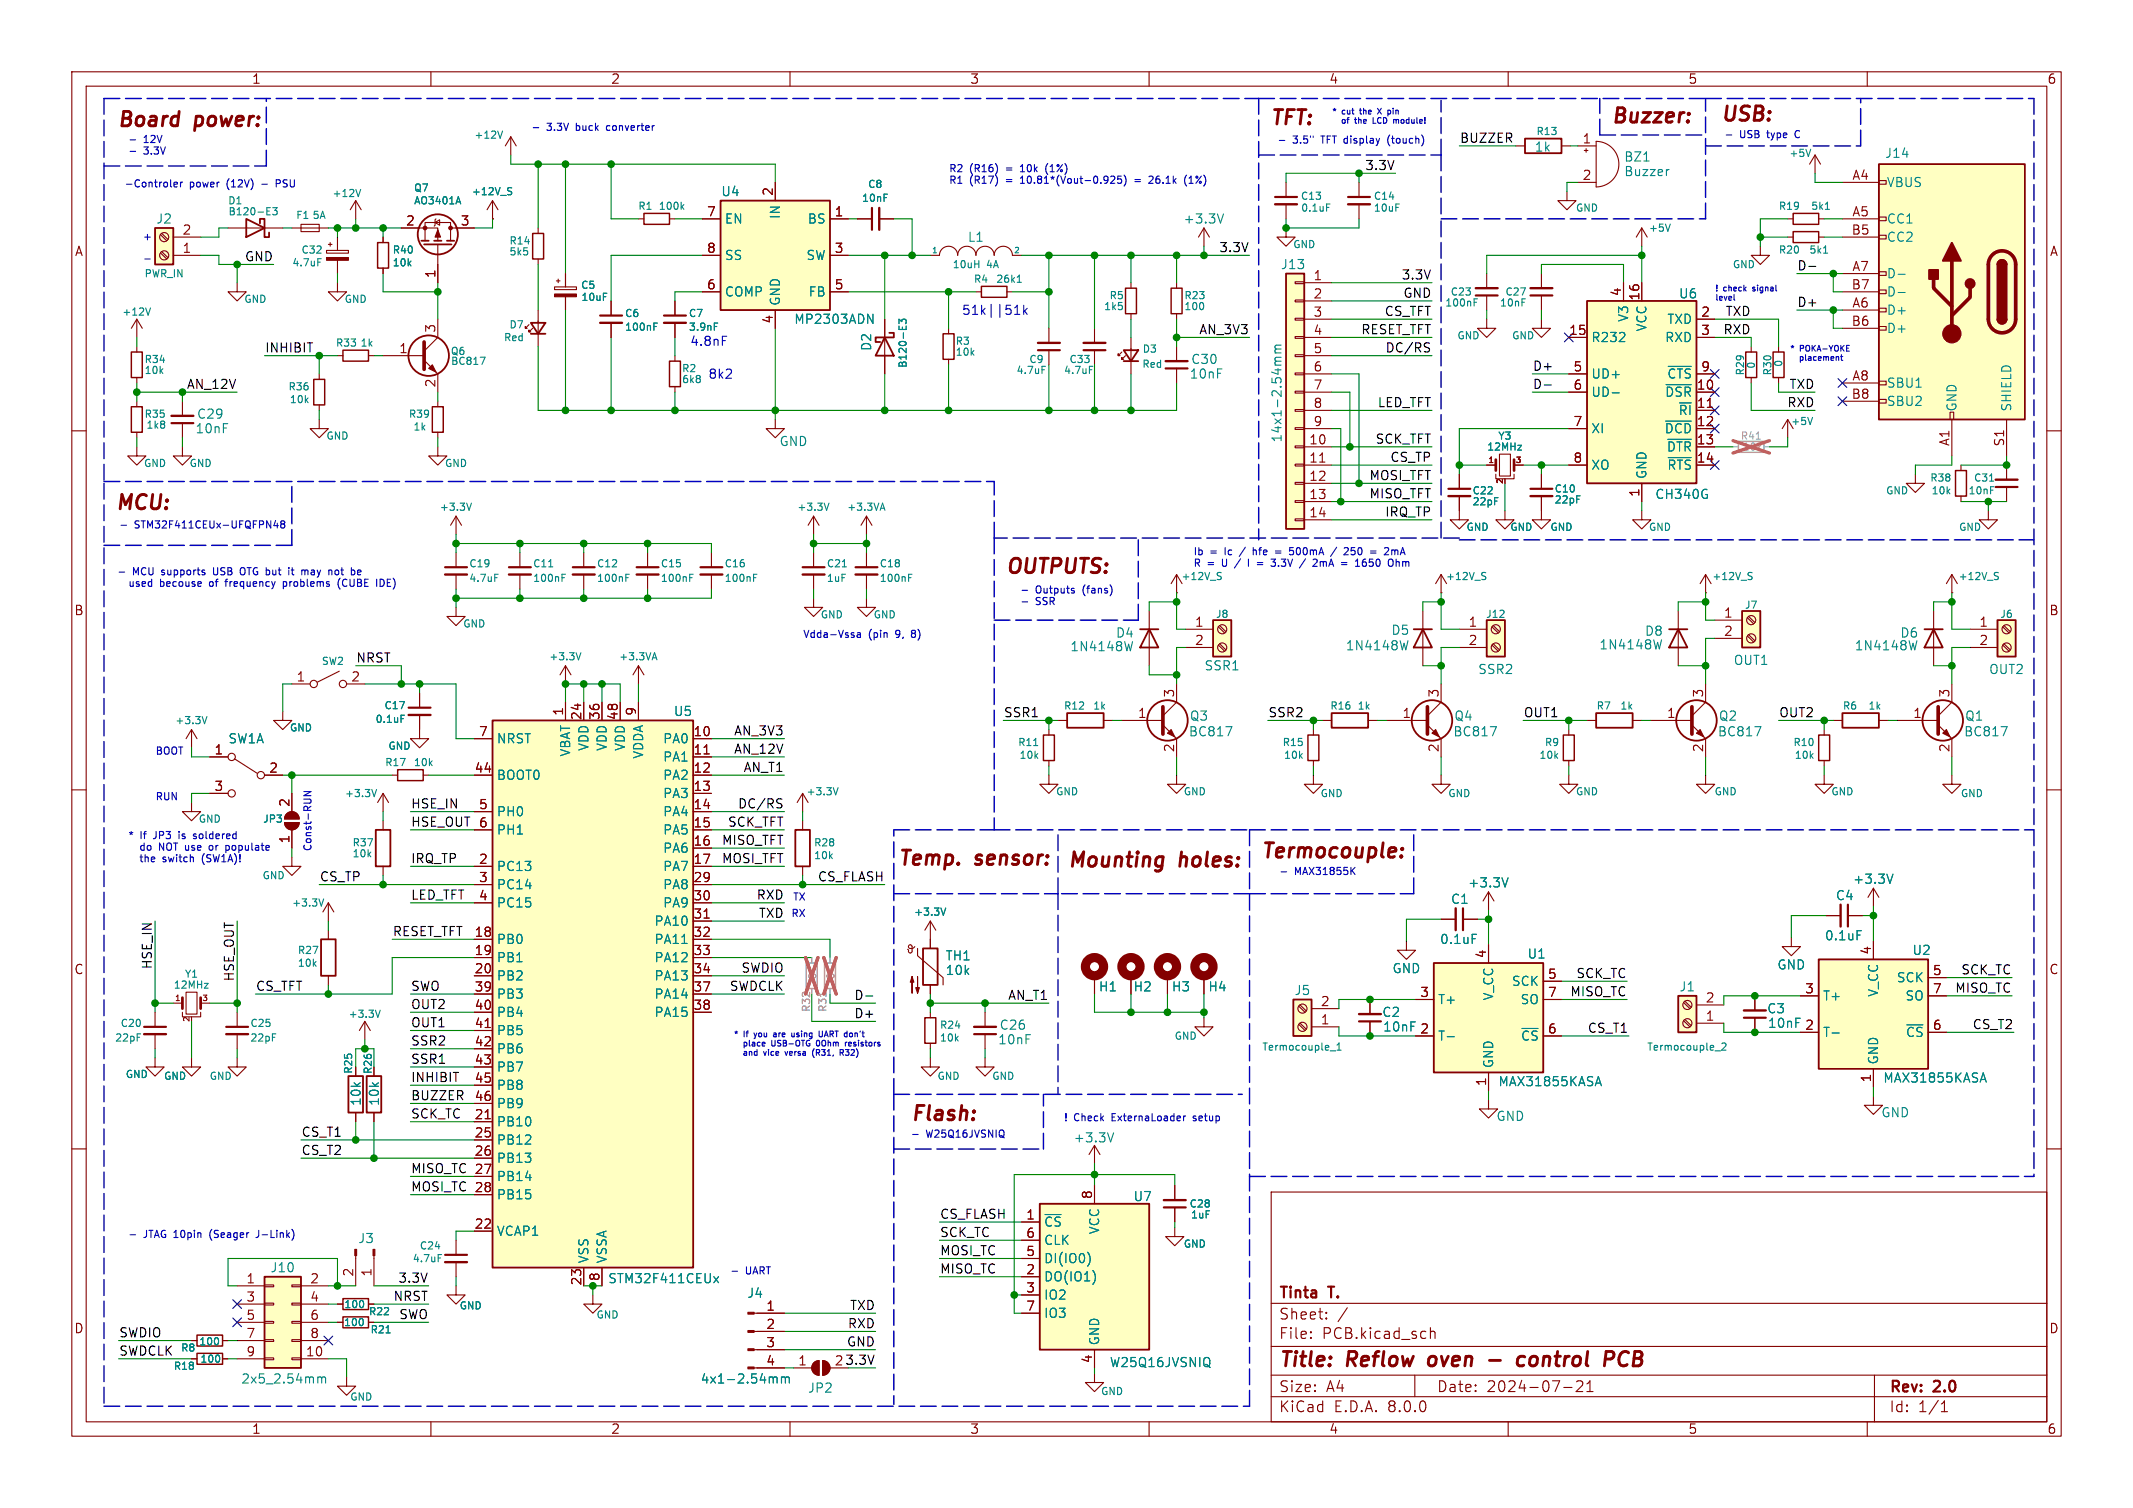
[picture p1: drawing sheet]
<svg xmlns="http://www.w3.org/2000/svg" width="297mm" height="210mm" viewBox="0 0 297 210" stroke-linecap="round" stroke-linejoin="round" font-family="sans-serif">
<defs><g id="words">
<g font-size="2.8" fill="#840000">
<text x="16.3" y="17.8">Board</text>
<text x="27.2" y="17.8">power:</text>
<text x="176.8" y="17.5">TFT:</text>
<text x="224.3" y="17.3">Buzzer:</text>
<text x="239.5" y="17">USB:</text>
<text x="16" y="71.1">MCU:</text>
<text x="140" y="80">OUTPUTS:</text>
<text x="175.5" y="119.6">Termocouple:</text>
<text x="125" y="120.7">Temp.</text>
<text x="136" y="120.7">sensor:</text>
<text x="148.6" y="120.9">Mounting</text>
<text x="164.3" y="120.9">holes:</text>
<text x="126.7" y="156.2">Flash:</text>
<text x="178" y="190.9">Title:</text>
<text x="187.7" y="190.9">Reflow</text>
<text x="199.8" y="190.9">oven</text>
<text x="213.8" y="190.9">control</text>
<text x="226.7" y="190.9">PCB</text>
</g>
<g font-size="2.1" fill="#840000">
<text x="178" y="184">Sheet:</text>
<text x="178" y="181.2">Tinta</text>
<text x="185.2" y="181.2">T.</text>
<text x="178" y="186.7">File:</text>
<text x="184.1" y="186.7">PCB.kicad_sch</text>
<text x="178" y="196.9">KiCad</text>
<text x="178" y="194.1">Size:</text>
<text x="184.7" y="194.1">A4</text>
<text x="185.7" y="196.9">E.D.A.</text>
<text x="193.3" y="196.9">8.0.0</text>
<text x="200" y="194.1">Date:</text>
<text x="207" y="194.1">2024-07-21</text>
<text x="263" y="194.3">Rev:</text>
<text x="263" y="196.9">Id:</text>
<text x="267.1" y="196.9">1/1</text>
<text x="269.4" y="194.3">2.0</text>
</g>
<g font-size="1.8" fill="#840000">
<text x="35" y="11.9">1</text>
<text x="85" y="11.9">2</text>
<text x="135" y="11.9">3</text>
<text x="185" y="11.9">4</text>
<text x="235" y="11.9">5</text>
<text x="285" y="11.9">6</text>
<text x="220.3" y="20.1">1</text>
<text x="107.7" y="27.4" transform="rotate(-90 107.7 27.4)">2</text>
<text x="220.3" y="25.1">2</text>
<text x="257.8" y="25.1">A4</text>
<text x="10.3" y="35.9">A</text>
<text x="25.3" y="35.3">1</text>
<text x="25.3" y="32.8">2</text>
<text x="56.4" y="31.5">2</text>
<text x="64.1" y="31.5">3</text>
<text x="98.4" y="30.2">7</text>
<text x="98.4" y="35.3">8</text>
<text x="116.1" y="30.2">1</text>
<text x="116.1" y="35.3">3</text>
<text x="257.7" y="32.8">B5</text>
<text x="257.8" y="30.2">A5</text>
<text x="285.3" y="35.9">A</text>
<text x="60.7" y="38.8" transform="rotate(-90 60.7 38.8)">1</text>
<text x="98.4" y="40.4">6</text>
<text x="116.1" y="40.4">5</text>
<text x="182.8" y="39.1">1</text>
<text x="182.8" y="41.7">2</text>
<text x="225.8" y="41.3" transform="rotate(-90 225.8 41.3)">4</text>
<text x="228.3" y="42" transform="rotate(-90 228.3 42)">16</text>
<text x="257.7" y="40.4">B7</text>
<text x="257.8" y="37.8">A7</text>
<text x="60.7" y="46.4" transform="rotate(-90 60.7 46.4)">3</text>
<text x="107.7" y="45.2" transform="rotate(-90 107.7 45.2)">4</text>
<text x="182.8" y="44.2">3</text>
<text x="182.8" y="46.7">4</text>
<text x="218.4" y="46.7">15</text>
<text x="236.8" y="44.2">2</text>
<text x="236.8" y="46.7">3</text>
<text x="257.7" y="45.5">B6</text>
<text x="257.8" y="42.9">A6</text>
<text x="55.5" y="49.3">1</text>
<text x="182.8" y="49.3">5</text>
<text x="182.8" y="51.8">6</text>
<text x="219" y="51.8">5</text>
<text x="236.8" y="51.8">9</text>
<text x="257.8" y="53.1">A8</text>
<text x="60.7" y="54" transform="rotate(-90 60.7 54)">2</text>
<text x="182.8" y="54.4">7</text>
<text x="182.8" y="56.9">8</text>
<text x="182.8" y="59.4">9</text>
<text x="219" y="54.4">6</text>
<text x="219" y="59.4">7</text>
<text x="236.2" y="54.4">10</text>
<text x="236.2" y="56.9">11</text>
<text x="236.2" y="59.4">12</text>
<text x="257.7" y="55.6">B8</text>
<text x="182.2" y="62">10</text>
<text x="182.2" y="64.5">11</text>
<text x="219" y="64.5">8</text>
<text x="236.2" y="62">13</text>
<text x="236.2" y="64.5">14</text>
<text x="271.5" y="62.2" transform="rotate(-90 271.5 62.2)">A1</text>
<text x="279.1" y="62.3" transform="rotate(-90 279.1 62.3)">S1</text>
<text x="182.2" y="67.1">12</text>
<text x="182.2" y="69.6">13</text>
<text x="228.3" y="69.3" transform="rotate(-90 228.3 69.3)">1</text>
<text x="182.2" y="72.1">14</text>
<text x="10.3" y="85.9">B</text>
<text x="166.3" y="87.4">1</text>
<text x="166.3" y="89.9">2</text>
<text x="204.4" y="87.4">1</text>
<text x="204.4" y="89.9">2</text>
<text x="240" y="86.1">1</text>
<text x="240" y="88.6">2</text>
<text x="275.5" y="87.4">1</text>
<text x="275.5" y="89.9">2</text>
<text x="285.3" y="85.9">B</text>
<text x="41.2" y="95">1</text>
<text x="48.8" y="95">2</text>
<text x="78.5" y="99.8" transform="rotate(-90 78.5 99.8)">1</text>
<text x="81" y="100.4" transform="rotate(-90 81 100.4)">24</text>
<text x="83.6" y="100.4" transform="rotate(-90 83.6 100.4)">36</text>
<text x="86.1" y="100.4" transform="rotate(-90 86.1 100.4)">48</text>
<text x="88.6" y="99.8" transform="rotate(-90 88.6 99.8)">9</text>
<text x="158.4" y="100.1">1</text>
<text x="163.6" y="97.2" transform="rotate(-90 163.6 97.2)">3</text>
<text x="195.2" y="100.1">1</text>
<text x="200.4" y="97.2" transform="rotate(-90 200.4 97.2)">3</text>
<text x="232" y="100.1">1</text>
<text x="237.2" y="97.2" transform="rotate(-90 237.2 97.2)">3</text>
<text x="266.3" y="100.1">1</text>
<text x="271.5" y="97.2" transform="rotate(-90 271.5 97.2)">3</text>
<text x="29.8" y="105.2">1</text>
<text x="37.4" y="107.7">2</text>
<text x="66" y="107.7">44</text>
<text x="66.6" y="102.6">7</text>
<text x="96.5" y="102.6">10</text>
<text x="96.5" y="105.2">11</text>
<text x="96.5" y="107.7">12</text>
<text x="163.6" y="104.8" transform="rotate(-90 163.6 104.8)">2</text>
<text x="200.4" y="104.8" transform="rotate(-90 200.4 104.8)">2</text>
<text x="237.2" y="104.8" transform="rotate(-90 237.2 104.8)">2</text>
<text x="271.5" y="104.8" transform="rotate(-90 271.5 104.8)">2</text>
<text x="29.8" y="110.2">3</text>
<text x="40.4" y="112.5" transform="rotate(-90 40.4 112.5)">2</text>
<text x="66.6" y="112.8">5</text>
<text x="96.5" y="110.2">13</text>
<text x="96.5" y="112.8">14</text>
<text x="40.4" y="117.5" transform="rotate(-90 40.4 117.5)">1</text>
<text x="66.6" y="115.3">6</text>
<text x="96.5" y="115.3">15</text>
<text x="96.5" y="117.9">16</text>
<text x="66.6" y="120.4">2</text>
<text x="66.6" y="122.9">3</text>
<text x="66.6" y="125.5">4</text>
<text x="96.5" y="120.4">17</text>
<text x="96.5" y="122.9">29</text>
<text x="96.5" y="125.5">30</text>
<text x="66" y="130.6">18</text>
<text x="96.5" y="128">31</text>
<text x="96.5" y="130.6">32</text>
<text x="10.3" y="135.9">C</text>
<text x="66" y="133.1">19</text>
<text x="66" y="135.6">20</text>
<text x="96.5" y="133.1">33</text>
<text x="96.5" y="135.6">34</text>
<text x="207" y="133.5" transform="rotate(-90 207 133.5)">4</text>
<text x="215.4" y="136.4">5</text>
<text x="260.6" y="133" transform="rotate(-90 260.6 133)">4</text>
<text x="269" y="135.9">5</text>
<text x="285.3" y="135.9">C</text>
<text x="66" y="138.2">39</text>
<text x="66" y="140.7">40</text>
<text x="66" y="143.3">41</text>
<text x="96.5" y="138.2">37</text>
<text x="96.5" y="140.7">38</text>
<text x="183.8" y="142.7">1</text>
<text x="183.8" y="140.2">2</text>
<text x="197.7" y="138.9">3</text>
<text x="215.4" y="138.9">7</text>
<text x="237.4" y="142.2">1</text>
<text x="237.4" y="139.7">2</text>
<text x="246.1" y="143.4">10nF 2</text>
<text x="251.3" y="138.4">3</text>
<text x="269" y="143.5">6</text>
<text x="269" y="138.4">7</text>
<text x="66" y="145.8">42</text>
<text x="66" y="148.3">43</text>
<text x="215.4" y="144">6</text>
<text x="66" y="156">21</text>
<text x="66" y="150.9">45</text>
<text x="66" y="153.4">46</text>
<text x="207" y="151.3" transform="rotate(-90 207 151.3)">1</text>
<text x="260.6" y="150.8" transform="rotate(-90 260.6 150.8)">1</text>
<text x="66" y="158.5">25</text>
<text x="66" y="161">26</text>
<text x="66" y="163.6">27</text>
<text x="66" y="166.1">28</text>
<text x="152.1" y="167.1" transform="rotate(-90 152.1 167.1)">8</text>
<text x="66" y="171.2">22</text>
<text x="142.8" y="169.9">1</text>
<text x="142.8" y="172.5">6</text>
<text x="34.2" y="178.8">1</text>
<text x="43.1" y="178.8">2</text>
<text x="49.3" y="177.9" transform="rotate(-90 49.3 177.9)">2</text>
<text x="51.8" y="177.9" transform="rotate(-90 51.8 177.9)">1</text>
<text x="81" y="179.1" transform="rotate(-90 81 179.1)">23</text>
<text x="83.6" y="178.5" transform="rotate(-90 83.6 178.5)">8</text>
<text x="142.8" y="177.5">2</text>
<text x="142.8" y="175">5</text>
<text x="10.3" y="185.9">D</text>
<text x="34.2" y="181.4">3</text>
<text x="34.2" y="183.9">5</text>
<text x="43.1" y="181.4">4</text>
<text x="43.1" y="183.9">6</text>
<text x="106.6" y="182.6">1</text>
<text x="106.6" y="185.2">2</text>
<text x="142.8" y="180.1">3</text>
<text x="142.8" y="182.6">7</text>
<text x="285.3" y="185.9">D</text>
<text x="34.2" y="186.4">7</text>
<text x="34.2" y="189">9</text>
<text x="42.5" y="189">10</text>
<text x="43.1" y="186.4">8</text>
<text x="106.6" y="187.7">3</text>
<text x="106.6" y="190.2">4</text>
<text x="111.1" y="190.2">1</text>
<text x="116.1" y="190.2">2</text>
<text x="152.1" y="189.9" transform="rotate(-90 152.1 189.9)">4</text>
<text x="35" y="199.9">1</text>
<text x="85" y="199.9">2</text>
<text x="135" y="199.9">3</text>
<text x="185" y="199.9">4</text>
<text x="235" y="199.9">5</text>
<text x="285" y="199.9">6</text>
</g>
<g font-size="1.8">
<text x="190" y="23.8">3.3V</text>
<text x="203.2" y="20">BUZZER</text>
<text x="169.7" y="35.2">3.3V</text>
<text x="34" y="36.5">GND</text>
<text x="195.1" y="39">3.3V</text>
<text x="195.3" y="41.6">GND</text>
<text x="250.2" y="37.8">D-</text>
<text x="166.9" y="46.6">AN_3V3</text>
<text x="189.5" y="46.6">RESET_TFT</text>
<text x="192.7" y="44.1">CS_TFT</text>
<text x="239.9" y="46.6">RXD</text>
<text x="240.2" y="44.1">TXD</text>
<text x="250.2" y="42.8">D+</text>
<text x="36.8" y="49.2">INHIBIT</text>
<text x="192.8" y="49.2">DC/RS</text>
<text x="213.4" y="51.7">D+</text>
<text x="25.9" y="54.3">AN_12V</text>
<text x="191.7" y="56.8">LED_TFT</text>
<text x="213.4" y="54.3">D-</text>
<text x="248.8" y="56.8">RXD</text>
<text x="249.1" y="54.3">TXD</text>
<text x="191.4" y="61.9">SCK_TFT</text>
<text x="193.5" y="64.4">CS_TP</text>
<text x="190.6" y="69.5">MISO_TFT</text>
<text x="190.6" y="67">MOSI_TFT</text>
<text x="192.8" y="72">IRQ_TP</text>
<text x="49.5" y="92.4">NRST</text>
<text x="139.7" y="100">SSR1</text>
<text x="176.5" y="100">SSR2</text>
<text x="212.1" y="100">OUT1</text>
<text x="247.6" y="100">OUT2</text>
<text x="102.1" y="105.1">AN_12V</text>
<text x="102.1" y="102.5">AN_3V3</text>
<text x="103.5" y="107.6">AN_T1</text>
<text x="57.1" y="112.7">HSE_IN</text>
<text x="102.7" y="112.7">DC/RS</text>
<text x="57.1" y="115.2">HSE_OUT 6</text>
<text x="100.4" y="117.8">MISO_TFT</text>
<text x="101.3" y="115.2">SCK_TFT</text>
<text x="44.4" y="122.8">CS_TP</text>
<text x="57.1" y="120.3">IRQ_TP</text>
<text x="57.1" y="125.4">LED_TFT</text>
<text x="100.4" y="120.3">MOSI_TFT</text>
<text x="105.3" y="125.4">RXD</text>
<text x="113.8" y="122.8">CS_FLASH</text>
<text x="54.6" y="130.5">RESET_TFT</text>
<text x="105.6" y="127.9">TXD</text>
<text x="21.2" y="135.1" transform="rotate(-90 21.2 135.1)">HSE_IN</text>
<text x="32.7" y="136.8" transform="rotate(-90 32.7 136.8)">HSE_OUT</text>
<text x="103.2" y="135.5">SWDIO</text>
<text x="219.4" y="136.3">SCK_TC</text>
<text x="273" y="135.8">SCK_TC</text>
<text x="35.6" y="138.1">CS_TFT</text>
<text x="57.1" y="138.1">SWO</text>
<text x="57.1" y="143.2">OUT1</text>
<text x="57.1" y="140.6">OUT2</text>
<text x="101.5" y="138.1">SWDCLK</text>
<text x="118.9" y="141.9">D+</text>
<text x="118.9" y="139.4">D-</text>
<text x="140.3" y="139.4">AN_T1</text>
<text x="218.6" y="138.8">MISO_TC</text>
<text x="221" y="143.9">CS_T1</text>
<text x="272.2" y="138.3">MISO_TC</text>
<text x="274.6" y="143.4">CS_T2</text>
<text x="57.1" y="145.7">SSR2</text>
<text x="57.1" y="148.2">SSR1</text>
<text x="57.1" y="153.3">BUZZER</text>
<text x="57.1" y="155.9">SCK_TC</text>
<text x="57.1" y="150.8">INHIBIT</text>
<text x="41.9" y="160.9">CS_T2</text>
<text x="41.9" y="158.4">CS_T1</text>
<text x="57.1" y="166">MOSI_TC 28</text>
<text x="57.1" y="163.5">MISO_TC 27</text>
<text x="130.8" y="172.4">SCK_TC</text>
<text x="130.8" y="169.8">CS_FLASH</text>
<text x="55.4" y="178.7">3.3V</text>
<text x="130.8" y="174.9">MOSI_TC</text>
<text x="130.8" y="177.5">MISO_TC</text>
<text x="54.7" y="181.3">NRST</text>
<text x="55.5" y="183.8">SWO</text>
<text x="118" y="185.1">RXD</text>
<text x="118.3" y="182.5">TXD</text>
<text x="16.5" y="186.3">SWDIO</text>
<text x="16.5" y="188.9">SWDCLK</text>
<text x="117.6" y="190.2">3.3V</text>
<text x="117.8" y="187.6">GND</text>
</g>
<g font-size="1.8" fill="#008484">
<text x="213.6" y="21.3">1k</text>
<text x="226.1" y="22.7">BZ1</text>
<text x="262.4" y="22.2">J14</text>
<text x="100.3" y="27.5">U4</text>
<text x="226.1" y="24.7">Buzzer</text>
<text x="262.6" y="26.3">VBUS</text>
<text x="21.7" y="31.3">J2</text>
<text x="100.8" y="31.3">EN</text>
<text x="108.8" y="30.6" transform="rotate(-90 108.8 30.6)">IN</text>
<text x="112.4" y="31.3">BS</text>
<text x="134.7" y="33.9">L1</text>
<text x="164.7" y="31.3">+3.3V</text>
<text x="262.6" y="31.3">CC1</text>
<text x="262.6" y="33.9">CC2</text>
<text x="100.8" y="41.5">COMP</text>
<text x="100.8" y="36.4">SS</text>
<text x="112.2" y="36.4">SW</text>
<text x="112.5" y="41.5">FB</text>
<text x="178.3" y="37.7">J13</text>
<text x="233.7" y="41.8">U6</text>
<text x="262.6" y="39">D-</text>
<text x="262.6" y="41.5">D-</text>
<text x="108.8" y="42.7" transform="rotate(-90 108.8 42.7)">GND</text>
<text x="110.5" y="45.3">MP2303ADN</text>
<text x="221.5" y="47.9">R232</text>
<text x="226.9" y="44.9" transform="rotate(-90 226.9 44.9)">V3</text>
<text x="229.5" y="46.2" transform="rotate(-90 229.5 46.2)">VCC</text>
<text x="231.8" y="47.9">RXD</text>
<text x="232.1" y="45.3">TXD</text>
<text x="262.6" y="44">D+</text>
<text x="262.6" y="46.6">D+</text>
<text x="121.5" y="49" transform="rotate(-90 121.5 49)">D2</text>
<text x="165.6" y="52.9">10nF</text>
<text x="165.8" y="50.9">C30</text>
<text x="221.5" y="52.9">UD+</text>
<text x="232.1" y="52.9">~{CTS}</text>
<text x="27.3" y="58.5">C29</text>
<text x="221.5" y="55.5">UD-</text>
<text x="231.8" y="55.5">~{DSR}</text>
<text x="233.6" y="58">~{RI}</text>
<text x="262.6" y="54.2">SBU1</text>
<text x="262.6" y="56.7">SBU2</text>
<text x="272.6" y="57.4" transform="rotate(-90 272.6 57.4)">GND</text>
<text x="280.3" y="57.4" transform="rotate(-90 280.3 57.4)">SHIELD</text>
<text x="27.1" y="60.6">10nF</text>
<text x="108.5" y="62.3">GND</text>
<text x="178.7" y="61.7" transform="rotate(-90 178.7 61.7)">14x1-2.54mm</text>
<text x="221.5" y="60.6">XI</text>
<text x="221.5" y="65.6">XO</text>
<text x="231.7" y="60.6">~{DCD}</text>
<text x="232" y="63.1">~{DTR}</text>
<text x="232.1" y="65.6">~{RTS}</text>
<text x="229.5" y="66.8" transform="rotate(-90 229.5 66.8)">GND</text>
<text x="230.4" y="69.7">CH340G</text>
<text x="155.3" y="89">D4</text>
<text x="193.6" y="88.6">D5</text>
<text x="229" y="88.7">D8</text>
<text x="264.5" y="89">D6</text>
<text x="148.9" y="90.9">1N4148W</text>
<text x="167.6" y="93.6">SSR1</text>
<text x="187.3" y="90.8">1N4148W</text>
<text x="205.7" y="94.1">SSR2</text>
<text x="222.6" y="90.7">1N4148W</text>
<text x="241.3" y="92.8">OUT1</text>
<text x="258.2" y="90.8">1N4148W</text>
<text x="276.9" y="94.1">OUT2</text>
<text x="93.7" y="99.9">U5</text>
<text x="165.6" y="100.6">Q3</text>
<text x="202.4" y="100.6">Q4</text>
<text x="239.2" y="100.6">Q2</text>
<text x="273.5" y="100.6">Q1</text>
<text x="31.7" y="103.7">SW1A</text>
<text x="69.1" y="103.7">NRST</text>
<text x="79.6" y="105.5" transform="rotate(-90 79.6 105.5)">VBAT</text>
<text x="82.1" y="104.7" transform="rotate(-90 82.1 104.7)">VDD</text>
<text x="84.7" y="104.7" transform="rotate(-90 84.7 104.7)">VDD</text>
<text x="87.2" y="104.7" transform="rotate(-90 87.2 104.7)">VDD</text>
<text x="89.8" y="105.8" transform="rotate(-90 89.8 105.8)">VDDA</text>
<text x="92.2" y="103.7">PA0</text>
<text x="92.2" y="106.3">PA1</text>
<text x="165.4" y="102.8">BC817</text>
<text x="202.3" y="102.8">BC817</text>
<text x="239.1" y="102.8">BC817</text>
<text x="273.4" y="102.8">BC817</text>
<text x="69.1" y="108.8">BOOT0</text>
<text x="69.1" y="113.9">PH0</text>
<text x="92.2" y="108.8">PA2</text>
<text x="92.2" y="111.4">PA3</text>
<text x="92.2" y="113.9">PA4</text>
<text x="69.1" y="116.4">PH1</text>
<text x="92.2" y="116.4">PA5</text>
<text x="92.2" y="119">PA6</text>
<text x="69.1" y="121.5">PC13</text>
<text x="69.1" y="124.1">PC14</text>
<text x="92.2" y="121.5">PA7</text>
<text x="92.2" y="124.1">PA8</text>
<text x="204.3" y="123.8">+3.3V</text>
<text x="255.5" y="125.6">C4</text>
<text x="257.9" y="123.3">+3.3V</text>
<text x="69.1" y="131.7">PB0</text>
<text x="69.1" y="126.6">PC15</text>
<text x="91" y="129.1">PA10</text>
<text x="91" y="131.7">PA11</text>
<text x="92.2" y="126.6">PA9</text>
<text x="200.4" y="131.7">0.1uF</text>
<text x="201.9" y="126.1">C1</text>
<text x="254" y="131.2">0.1uF</text>
<text x="69.1" y="134.2">PB1</text>
<text x="69.1" y="136.8">PB2</text>
<text x="91" y="134.2">PA12</text>
<text x="91" y="136.8">PA13</text>
<text x="131.6" y="136">10k</text>
<text x="131.6" y="134">TH1</text>
<text x="193.8" y="135.7">GND</text>
<text x="210.4" y="137.5">SCK</text>
<text x="212.6" y="133.7">U1</text>
<text x="247.4" y="135.2">GND</text>
<text x="264" y="137">SCK</text>
<text x="266.2" y="133.2">U2</text>
<text x="69.1" y="139.3">PB3</text>
<text x="69.1" y="141.8">PB4</text>
<text x="91" y="139.3">PA14</text>
<text x="91" y="141.8">PA15</text>
<text x="139.1" y="143.6">C26</text>
<text x="152.9" y="138.3">H1</text>
<text x="157.7" y="138.3">H2</text>
<text x="163.1" y="138.3">H3</text>
<text x="168.2" y="138.3">H4</text>
<text x="180.2" y="138.8">J5</text>
<text x="192.4" y="141.8">C2</text>
<text x="192.5" y="143.9">10nF 2</text>
<text x="200.2" y="140.1">T+</text>
<text x="208.1" y="139.4" transform="rotate(-90 208.1 139.4)">V_CC</text>
<text x="211.6" y="140.1">SO</text>
<text x="233.8" y="138.3">J1</text>
<text x="246" y="141.3">C3</text>
<text x="253.7" y="139.5">T+</text>
<text x="261.7" y="138.9" transform="rotate(-90 261.7 138.9)">V_CC</text>
<text x="265.2" y="139.5">SO</text>
<text x="69.1" y="144.4">PB5</text>
<text x="69.1" y="146.9">PB6</text>
<text x="69.1" y="149.5">PB7</text>
<text x="138.9" y="145.6">10nF</text>
<text x="200.2" y="145.1">T-</text>
<text x="208.1" y="148.8" transform="rotate(-90 208.1 148.8)">GND</text>
<text x="211.7" y="145.1">~{CS}</text>
<text x="253.7" y="144.6">T-</text>
<text x="261.7" y="148.3" transform="rotate(-90 261.7 148.3)">GND</text>
<text x="265.3" y="144.6">~{CS}</text>
<text x="50.4" y="154.1" transform="rotate(-90 50.4 154.1)">10k</text>
<text x="53" y="154.1" transform="rotate(-90 53 154.1)">10k</text>
<text x="69.1" y="152">PB8</text>
<text x="69.1" y="154.5">PB9</text>
<text x="208.5" y="151.5">MAX31855KASA</text>
<text x="261.9" y="155.8">GND</text>
<text x="262.1" y="151">MAX31855KASA</text>
<text x="69.1" y="157.1">PB10</text>
<text x="69.1" y="159.6">PB12</text>
<text x="149.4" y="159.3">+3.3V</text>
<text x="208.3" y="156.3">GND</text>
<text x="69.1" y="162.2">PB13</text>
<text x="69.1" y="164.7">PB14</text>
<text x="69.1" y="167.2">PB15</text>
<text x="157.7" y="167.5">U7</text>
<text x="49.8" y="173.3">J3</text>
<text x="69.1" y="172.3">VCAP1</text>
<text x="145.3" y="171">~{CS}</text>
<text x="145.3" y="173.6">CLK</text>
<text x="153.3" y="172" transform="rotate(-90 153.3 172)">VCC</text>
<text x="37.6" y="177.4">J10</text>
<text x="82.1" y="176" transform="rotate(-90 82.1 176)">VSS</text>
<text x="84.6" y="178.9">STM32F411CEUx</text>
<text x="84.7" y="176" transform="rotate(-90 84.7 176)">VSSA</text>
<text x="145.3" y="178.7">DO(IO1)</text>
<text x="145.3" y="176.1">DI(IO0)</text>
<text x="104" y="180.9">J4</text>
<text x="145.3" y="181.2">IO2</text>
<text x="145.3" y="183.7">IO3</text>
<text x="153.3" y="187.5" transform="rotate(-90 153.3 187.5)">GND</text>
<text x="154.4" y="190.6">W25Q16JVSNIQ</text>
<text x="33.5" y="192.9">2x5_2.54mm</text>
<text x="97.5" y="192.9">4x1-2.54mm</text>
<text x="112.4" y="194.2">JP2</text>
</g>
<g font-size="1.8" fill="#0000c2">
<text x="133.9" y="43.9">51k||51k</text>
<text x="96" y="48.3">4.8nF</text>
<text x="98.6" y="52.8">8k2</text>
</g>
<g font-size="1.4" fill="#0000c2">
<text x="20" y="20">12V</text>
<text x="20" y="21.6">3.3V</text>
<text x="76.2" y="18.3">3.3V</text>
<text x="80.4" y="18.3">buck</text>
<text x="84.9" y="18.3">converter</text>
<text x="180.1" y="20.1">3.5&quot;</text>
<text x="184.2" y="20.1">TFT display</text>
<text x="193.9" y="20.1">(touch)</text>
<text x="242.3" y="19.3">USB</text>
<text x="246.3" y="19.3">type</text>
<text x="250.4" y="19.3">C</text>
<text x="17.3" y="26.2">-Controler</text>
<text x="26.4" y="26.2">power</text>
<text x="31.8" y="26.2">(12V)</text>
<text x="39.2" y="26.2">PSU</text>
<text x="132.1" y="24">R2</text>
<text x="132.1" y="25.7">R1</text>
<text x="135.1" y="24">(R16)</text>
<text x="135.1" y="25.7">(R17)</text>
<text x="140.3" y="24">=</text>
<text x="140.3" y="25.7">=</text>
<text x="142.6" y="24">10k</text>
<text x="142.6" y="25.7">10.81*(Vout-0.925)</text>
<text x="146.3" y="24">(1%)</text>
<text x="161" y="25.7">26.1k</text>
<text x="166.1" y="25.7">(1%)</text>
<text x="19.8" y="33.5">+</text>
<text x="18.8" y="73.7">STM32F411CEUx-UFQFPN48</text>
<text x="166.1" y="77.4">Ib</text>
<text x="168.5" y="77.4">=</text>
<text x="170.8" y="77.4">Ic</text>
<text x="175.2" y="77.4">hfe</text>
<text x="178.5" y="77.4">=</text>
<text x="180.8" y="77.4">500mA</text>
<text x="186.9" y="77.4">/</text>
<text x="188.9" y="77.4">250</text>
<text x="192.8" y="77.4">=</text>
<text x="195.1" y="77.4">2mA</text>
<text x="18.3" y="81.8">used</text>
<text x="18.5" y="80.2">MCU</text>
<text x="22.7" y="80.2">supports</text>
<text x="22.8" y="81.8">becouse</text>
<text x="29.9" y="81.8">of</text>
<text x="30.2" y="80.2">USB</text>
<text x="32.4" y="81.8">frequency</text>
<text x="34.2" y="80.2">OTG but</text>
<text x="40.7" y="81.8">problems</text>
<text x="41.4" y="80.2">it</text>
<text x="43.5" y="80.2">may</text>
<text x="47.5" y="80.2">not</text>
<text x="48.5" y="81.8">(CUBE</text>
<text x="54.2" y="81.8">IDE)</text>
<text x="144.2" y="82.7">Outputs</text>
<text x="151" y="82.7">(fans)</text>
<text x="166.1" y="79">R</text>
<text x="168.1" y="79">=</text>
<text x="170.4" y="79">U</text>
<text x="176" y="79">=</text>
<text x="178.3" y="79">3.3V</text>
<text x="182.5" y="79">/</text>
<text x="184.6" y="79">2mA</text>
<text x="188.8" y="79">=</text>
<text x="191" y="79">1650</text>
<text x="195.8" y="79">Ohm</text>
<text x="111.8" y="88.9">Vdda-Vssa</text>
<text x="121" y="88.9">(pin</text>
<text x="124.9" y="88.9">9,</text>
<text x="127.4" y="88.9">8)</text>
<text x="144.2" y="84.3">SSR</text>
<text x="21.6" y="105.2">BOOT</text>
<text x="21.6" y="111.5">RUN</text>
<text x="17.8" y="116.9">*</text>
<text x="19.6" y="116.9">If</text>
<text x="19.8" y="118.5">do</text>
<text x="21.6" y="116.9">JP3</text>
<text x="22.6" y="118.5">NOT use</text>
<text x="25.4" y="116.9">is</text>
<text x="27.7" y="116.9">soldered</text>
<text x="30.1" y="118.5">or</text>
<text x="32.7" y="118.5">populate</text>
<text x="43.4" y="118.6" transform="rotate(-90 43.4 118.6)">Const-RUN</text>
<text x="19.8" y="120.1">the</text>
<text x="23.2" y="120.1">switch</text>
<text x="28.9" y="120.1">(SW1A)!</text>
<text x="110.3" y="125.5">TX</text>
<text x="180.3" y="121.9">MAX31855K</text>
<text x="110.1" y="127.8">RX</text>
<text x="129" y="158.5">W25Q16JVSNIQ</text>
<text x="148.1" y="156.2">!</text>
<text x="149.6" y="156.2">Check</text>
<text x="155" y="156.2">ExternaLoader</text>
<text x="166.6" y="156.2">setup</text>
<text x="20" y="172.5">JTAG 10pin</text>
<text x="29.6" y="172.5">(Seager</text>
<text x="36.4" y="172.5">J-Link)</text>
<text x="103.9" y="177.6">UART</text>
</g>
<g font-size="1.4" fill="#008484">
<text x="65.9" y="19.5">+12V</text>
<text x="213.8" y="19">R13</text>
<text x="249" y="22.1">+5V</text>
<text x="31.7" y="28.7">D1</text>
<text x="46.2" y="27.7">+12V</text>
<text x="57.5" y="26.9">Q7</text>
<text x="57.5" y="28.7">AO3401A</text>
<text x="65.6" y="27.4">+12V_S</text>
<text x="88.8" y="29.4">R1</text>
<text x="91.6" y="29.4">100k</text>
<text x="119.9" y="28.3">10nF</text>
<text x="120.8" y="26.4">C8</text>
<text x="181" y="28">C13</text>
<text x="181.1" y="29.7">0.1uF</text>
<text x="191.2" y="28">C14</text>
<text x="191.2" y="29.7">10uF</text>
<text x="219.3" y="29.7">GND</text>
<text x="247.6" y="29.4">R19</text>
<text x="252.1" y="29.4">5k1</text>
<text x="31.7" y="30.2">B120-E3</text>
<text x="41.1" y="30.7">F1</text>
<text x="41.9" y="35.5">C32</text>
<text x="43.4" y="30.7">5A</text>
<text x="54.6" y="35.5">R40</text>
<text x="70.8" y="34.3">R14</text>
<text x="70.8" y="35.8">5k5</text>
<text x="180" y="34.8">GND</text>
<text x="229.5" y="32.5">+5V</text>
<text x="247.6" y="35.5">R20</text>
<text x="251.8" y="35.5">5k1</text>
<text x="20" y="38.8">PWR_IN</text>
<text x="40.6" y="37.3">4.7uF</text>
<text x="54.6" y="37.3">10k</text>
<text x="80.8" y="40.4">C5</text>
<text x="132.5" y="37.6">10uH</text>
<text x="135.5" y="39.6">R4</text>
<text x="137.4" y="37.6">4A</text>
<text x="138.6" y="39.6">26k1</text>
<text x="154.4" y="41.9">R5</text>
<text x="164.8" y="41.9">R23</text>
<text x="201.9" y="41.4">C23</text>
<text x="209.5" y="41.4">C27</text>
<text x="241.2" y="37.6">GND</text>
<text x="16.9" y="44.2">+12V</text>
<text x="33.9" y="42.4">GND</text>
<text x="47.9" y="42.4">GND</text>
<text x="70.1" y="47.7">Red</text>
<text x="70.8" y="45.9">D7</text>
<text x="80.8" y="42.1">10uF</text>
<text x="86.9" y="44.4">C6</text>
<text x="86.9" y="46.3">100nF</text>
<text x="95.8" y="44.4">C7</text>
<text x="95.8" y="46.3">3.9nF</text>
<text x="153.6" y="43.4">1k5</text>
<text x="164.8" y="43.4">100</text>
<text x="201.1" y="42.9">100nF</text>
<text x="202.8" y="47.5">GND</text>
<text x="208.7" y="42.9">10nF</text>
<text x="210.4" y="47.5">GND</text>
<text x="20" y="52.3">10k</text>
<text x="20" y="50.8">R34</text>
<text x="46.7" y="48.5">R33</text>
<text x="50.1" y="48.5">1k</text>
<text x="62.7" y="49.6">Q6</text>
<text x="62.7" y="51">BC817</text>
<text x="94.9" y="52">R2</text>
<text x="94.9" y="53.6">6k8</text>
<text x="126.5" y="51.3" transform="rotate(-90 126.5 51.3)">B120-E3</text>
<text x="133" y="48.2">R3</text>
<text x="133" y="49.8">10k</text>
<text x="141.4" y="52.3">4.7uF</text>
<text x="143.2" y="50.8">C9</text>
<text x="148" y="52.3">4.7uF</text>
<text x="148.8" y="50.8">C33</text>
<text x="159" y="51.4">Red</text>
<text x="159" y="49.3">D3</text>
<text x="243" y="52.4" transform="rotate(-90 243 52.4)">R29</text>
<text x="244.6" y="51.5" transform="rotate(-90 244.6 51.5)">0</text>
<text x="246.9" y="52.4" transform="rotate(-90 246.9 52.4)">R30</text>
<text x="248.4" y="51.2" transform="rotate(-90 248.4 51.2)">0</text>
<text x="20" y="58.4">R35</text>
<text x="20.3" y="59.9">1k8</text>
<text x="40.1" y="54.6">R36</text>
<text x="40.2" y="56.4">10k</text>
<text x="56.8" y="58.4">R39</text>
<text x="249.3" y="59.4">+5V</text>
<text x="19.9" y="65.2">GND</text>
<text x="26.3" y="65.2">GND</text>
<text x="45.3" y="61.4">GND</text>
<text x="57.5" y="60.2">1k</text>
<text x="61.8" y="65.2">GND</text>
<text x="207" y="63">12MHz</text>
<text x="208.5" y="61.4">Y3</text>
<text x="61.1" y="71.3">+3.3V</text>
<text x="110.9" y="71.3">+3.3V</text>
<text x="117.9" y="71.3">+3.3VA</text>
<text x="204.9" y="69.1">C22</text>
<text x="204.9" y="70.6">22pF</text>
<text x="216.4" y="68.8">C10</text>
<text x="216.4" y="70.3">22pF</text>
<text x="262.5" y="69.1">GND</text>
<text x="268.7" y="67.3">R38</text>
<text x="268.8" y="69.1">10k</text>
<text x="274" y="69.1">10nF</text>
<text x="274.8" y="67.3">C31</text>
<text x="204.1" y="74.1">GND</text>
<text x="210.2" y="74.1">GND</text>
<text x="215.8" y="74.1">GND</text>
<text x="229.5" y="74.1">GND</text>
<text x="272.7" y="74.1">GND</text>
<text x="65.2" y="79.2">C19</text>
<text x="65.2" y="81.2">4.7uF</text>
<text x="74.1" y="79.2">C11</text>
<text x="74.1" y="81.2">100nF</text>
<text x="83" y="79.2">C12</text>
<text x="83" y="81.2">100nF</text>
<text x="91.9" y="79.2">C15</text>
<text x="91.9" y="81.2">100nF</text>
<text x="100.8" y="79.2">C16</text>
<text x="100.8" y="81.2">100nF</text>
<text x="115" y="79.2">C21</text>
<text x="115" y="81.2">1uF</text>
<text x="122.4" y="79.2">C18</text>
<text x="122.4" y="81.2">100nF</text>
<text x="164.4" y="81">+12V_S</text>
<text x="201.2" y="81">+12V_S</text>
<text x="238.3" y="81">+12V_S</text>
<text x="272.6" y="81">+12V_S</text>
<text x="64.4" y="87.6">GND</text>
<text x="114.2" y="86.3">GND</text>
<text x="121.5" y="86.3">GND</text>
<text x="169.2" y="86.3">J8</text>
<text x="206.8" y="86.3">J12</text>
<text x="242.9" y="85">J7</text>
<text x="278.4" y="86.3">J6</text>
<text x="44.7" y="92.8">SW2</text>
<text x="76.4" y="92.2">+3.3V</text>
<text x="86.1" y="92.2">+3.3VA</text>
<text x="24.3" y="101.1">+3.3V</text>
<text x="52.2" y="100.9">0.1uF</text>
<text x="53.4" y="99">C17</text>
<text x="148" y="99">R12</text>
<text x="152.1" y="99">1k</text>
<text x="185.1" y="99">R16</text>
<text x="188.9" y="99">1k</text>
<text x="222.2" y="99">R7</text>
<text x="225.5" y="99">1k</text>
<text x="256.5" y="99">R6</text>
<text x="260.1" y="99">1k</text>
<text x="40.3" y="102.1">GND</text>
<text x="53.5" y="106.9">R17</text>
<text x="54" y="104.6">GND</text>
<text x="57.5" y="106.9">10k</text>
<text x="141.7" y="104.1">R11</text>
<text x="141.8" y="105.9">10k</text>
<text x="178.5" y="104.1">R15</text>
<text x="178.7" y="105.9">10k</text>
<text x="214.2" y="105.9">10k</text>
<text x="215" y="104.1">R9</text>
<text x="249.6" y="104.1">R10</text>
<text x="249.8" y="105.9">10k</text>
<text x="47.9" y="111.2">+3.3V</text>
<text x="112.2" y="111">+3.3V</text>
<text x="146.9" y="111">GND</text>
<text x="164.7" y="111">GND</text>
<text x="183.8" y="111.2">GND</text>
<text x="201.5" y="111.2">GND</text>
<text x="219.3" y="111">GND</text>
<text x="238.6" y="111">GND</text>
<text x="254.9" y="111">GND</text>
<text x="272.9" y="111.2">GND</text>
<text x="27.6" y="114.8">GND</text>
<text x="36.5" y="114.8">JP3</text>
<text x="49" y="118.1">R37</text>
<text x="49" y="119.6">10k</text>
<text x="113.2" y="118.1">R28</text>
<text x="113.2" y="119.9">10k</text>
<text x="36.4" y="122.6">GND</text>
<text x="40.6" y="126.5">+3.3V</text>
<text x="127.2" y="127.7">+3.3V</text>
<text x="24.1" y="137.9">12MHz</text>
<text x="25.6" y="136.4">Y1</text>
<text x="41.4" y="133.1">R27</text>
<text x="41.4" y="134.8">10k</text>
<text x="16.7" y="143.2">C20</text>
<text x="34.8" y="143.2">C25</text>
<text x="48.4" y="142">+3.3V</text>
<text x="130.8" y="143.5">R24</text>
<text x="15.9" y="145.3">22pF</text>
<text x="34.8" y="145.3">22pF</text>
<text x="130.8" y="145.3">10k</text>
<text x="163.4" y="145">GND</text>
<text x="175.7" y="146.5">Termocouple_1</text>
<text x="229.2" y="146.5">Termocouple_2</text>
<text x="17.4" y="150.3">GND</text>
<text x="22.7" y="150.6">GND</text>
<text x="29.1" y="150.6">GND</text>
<text x="130.4" y="150.6">GND</text>
<text x="138" y="150.6">GND</text>
<text x="164.7" y="174">GND</text>
<text x="165.5" y="168.4">C28</text>
<text x="165.7" y="169.9">1uF</text>
<text x="57.4" y="176">4.7uF</text>
<text x="58.3" y="174.2">C24</text>
<text x="47.8" y="184.9">100</text>
<text x="47.8" y="182.4">100</text>
<text x="51.3" y="183.4">R22</text>
<text x="51.5" y="185.9">R21</text>
<text x="63.9" y="182.6">GND</text>
<text x="82.9" y="183.8">GND</text>
<text x="24.1" y="191">R18</text>
<text x="25.1" y="188.4">R8</text>
<text x="27.6" y="187.6">100</text>
<text x="27.8" y="190">100</text>
<text x="48.7" y="195.3">GND</text>
<text x="153.2" y="194.5">GND</text>
</g>
<g font-size="1.4" fill="#a1a1a1">
<text x="242.3" y="61.4">R41</text>
<text x="242.5" y="63">10k</text>
<text x="113.9" y="136.5" transform="rotate(-90 113.9 136.5)">0</text>
<text x="116.4" y="136.5" transform="rotate(-90 116.4 136.5)">0</text>
<text x="113" y="141" transform="rotate(-90 113 141)">R32</text>
<text x="115.3" y="141" transform="rotate(-90 115.3 141)">R31</text>
</g>
<g font-size="1.4" fill="#840000">
<text x="49.2" y="149.6" transform="rotate(-90 49.2 149.6)">R25</text>
<text x="52" y="149.7" transform="rotate(-90 52 149.7)">R26</text>
</g>
<g font-size="1.1" fill="#0000c2">
<text x="185.4" y="16">*</text>
<text x="186.9" y="16">cut</text>
<text x="187.2" y="17.3">of</text>
<text x="189.3" y="17.3">the</text>
<text x="189.7" y="16">the</text>
<text x="192.1" y="17.3">LCD</text>
<text x="192.5" y="16">X</text>
<text x="194.2" y="16">pin</text>
<text x="195.2" y="17.3">module!</text>
<text x="238.8" y="40.6">!</text>
<text x="238.8" y="41.9">level</text>
<text x="240" y="40.6">check</text>
<text x="244.4" y="40.6">signal</text>
<text x="249.2" y="49">*</text>
<text x="250.7" y="49">POKA-YOKE</text>
<text x="251" y="50.3">placement</text>
<text x="102.1" y="144.5">*</text>
<text x="103.6" y="144.5">If</text>
<text x="103.9" y="145.8">place</text>
<text x="103.9" y="147.1">and</text>
<text x="105.4" y="144.5">you</text>
<text x="107" y="147.1">vice</text>
<text x="108.1" y="145.8">USB-OTG</text>
<text x="108.3" y="144.5">are</text>
<text x="110.3" y="147.1">versa</text>
<text x="111.1" y="144.5">using</text>
<text x="114.3" y="147.1">(R31,</text>
<text x="114.6" y="145.8">0Ohm</text>
<text x="115.3" y="144.5">UART</text>
<text x="118.5" y="147.1">R32)</text>
<text x="118.9" y="145.8">resistors</text>
<text x="119.1" y="144.5">don't</text>
</g>
<g font-size="1.1" fill="#008484">
<text x="129.7" y="35.3">1</text>
<text x="141.1" y="35.3">2</text>
</g>
<g font-size="1.1" fill="#840000">
<text x="207.1" y="64.5">1</text>
<text x="210.9" y="64.5">3</text>
<text x="209.3" y="67.5" transform="rotate(-90 209.3 67.5)">2</text>
<text x="24.2" y="139.4">1</text>
<text x="26.4" y="142.4" transform="rotate(-90 26.4 142.4)">2</text>
<text x="28.1" y="139.4">3</text>
</g>
</g></defs>
<g fill="none" stroke="#840000" stroke-width=".15">
<path d="M10 10h277v190h-277zM12 12h273v186h-273zM60 10v2M110 10v2M160 10v2M210 10v2M260 10v2M245.1 34.3v1.3h1.3l-1.3 1.2-1.3-1.2h1.3M248.9 33h.8M253.2 33h.8M10 60h2M285 60h2"/>
<path d="M10 110h2M53.3 110.5v2.5M53.3 114.3v1.3M53.3 110.5l.8 1.3M53.3 110.5l-.7 1.3M285 110h2M53.3 120.7v1.2M152.4 135.9v2.5M157.5 135.9v2.5M162.6 135.9v2.5M167.6 135.9v2.5M10 160h2"/>
<path d="M137.2 147.3v1.3h-1.3l1.3 1.3 1.2-1.3h-1.2M137.2 141v2M137.2 144v2.1M152.4 159.5l-.8 1.3M152.4 159.5v2.6M152.4 159.5l.8 1.3M285 160h2M177 166h108v32h-108zM60 198v2M110 198v2M160 198v2M177 194.5h108"/>
<path d="M177 191.5h108M177 187.5h108M177 181.5h108M182.5 186.3h.1l-.1 .1M182.5 186.3v.1M182.5 185.5v.1M182.5 185.5h.1l-.1 .1M184.7 183.6v.1M184.7 183.6h-.1l.1 .1M184.7 182.8v.1M184.7 182.8h-.1l.1 .1M187.6 182.1l-1.3 2"/>
<path d="M197 191.5v3M199.2 184.9v1.5M199.2 185.5a.37 .37 0 0 1 .6 .1v.8M210 198v2M217.7 193.2h1.2M219.5 192.4l.2-.1 .5 .1a.41 .41 0 0 1 .1 .5l-.8 .9h.9M221 193.8h.8M221 192.7l.4-.4v1.5M260 198v2M261 191.5v6.5M270.3 196.6h.9M270.3 195.5l.4-.4v1.5"/>
</g>
<path d="M199.1 189.1l-.2 .7v.2l.3 .2M207.4 189.4h1.5M212.3 189a.66 .66 0 0 0-1 .3v.5l.1 .3 .2 .1 .6-.1M213 189.3v.5v.2M224.4 188.2l.2 .1a.58 .58 0 0 1-.3 1M225.9 188.3a1.28 1.28 0 0 0-.2 1.8l.3 .1" fill="none" stroke="#840000" stroke-width=".4"/>
<path d="M253.9 35.3h.6M51.8 109.9l.3 1 .3-1M155.1 157.8l-.5 1.2" fill="none" stroke="#008484" stroke-width=".15"/>
<g fill="none" stroke="#840000" stroke-width="1.3">
<circle cx="152.4" cy="134.6" r="1.27"/>
<circle cx="157.5" cy="134.6" r="1.27"/>
<circle cx="162.6" cy="134.6" r="1.27"/>
<circle cx="167.6" cy="134.6" r="1.27"/>
</g>
<path d="M249.7 32.3h3.5v1.5h-3.5z" fill="none" stroke="#840000" stroke-width=".2"/>
<path d="M135.6 143h3.1" fill="none" stroke="#840000" stroke-width=".33"/>
<path d="M135.6 144h3.1" fill="none" stroke="#840000" stroke-width=".3"/>
<path d="M52.3 115.6h2.1v5.1h-2.1z" fill="none" stroke="#840000" stroke-width=".25"/>
<path d="M180.1 139.2h2.5v5.1h-2.5z" fill="#ffffc2"/>
<g fill="none" stroke="#840000" stroke-width=".25">
<path d="M180.1 139.2h2.5v5.1h-2.5z"/>
<circle cx="199.4" cy="100.3" r="2.82"/>
</g>
<g fill="none" stroke="#840000" stroke-width=".15">
<path d="M248.9 30.5h.8M252.7 21.6l-.7 1.3M252.7 21.6v2.5M252.7 21.6l.8 1.3M253.2 30.5h.8M39.4 99.1v1.2h1.2l-1.2 1.3-1.3-1.3h1.3M58.4 96.5v2.1M58.4 99.6v2M200.7 82.6h.1M200.7 95.3v2.5l-1.9 1.9M200.7 80v2.6M200.7 80l-.8 1.3"/>
<path d="M200.7 80l.7 1.3M29.2 105.4h2.5M29.2 110.5h2.5M32.6 105.7l3.2 2M36.8 108h2.6M193 100.3h5.8M198.8 101l1.9 1.9v2.5M200.7 108v1.2h1.2l-1.2 1.3-1.3-1.3h1.3M181 140l.9 .8M190.8 139.2v2M195.8 131.1v1.2h1.3l-1.3 1.3-1.2-1.3h1.2M200.7 128h2"/>
<path d="M203.7 128h2M207.3 124.2l-.8 1.3M207.3 124.2v2.5M207.3 124.2l.7 1.3M167.6 141.7v1.3h1.3l-1.3 1.3-1.2-1.3h1.2M180.8 140.1l.9 .9M180.8 142.7l.9 .8M181 142.5l.9 .8M182.6 143h3.8M182.6 140.5h3.8M190.8 142.2v2.1"/>
<circle cx="32.3" cy="105.4" r=".51"/>
<circle cx="32.3" cy="110.5" r=".51"/>
<circle cx="36.3" cy="108" r=".51"/>
<circle cx="181.4" cy="143" r=".63"/>
<circle cx="181.4" cy="140.5" r=".63"/>
</g>
<path d="M252.1 20.8l-.3 1M254.2 29.2h.5M206.5 79.7l.4 .1M55.8 99.6h.5M206.5 80.2l.3 .1 .1 .2-.2 .2h-.2M207.5 101.2h.9l-.6 1.3M205 130.1h.6M210 122.2l-.4 1.3M185.2 146.3h.8M186.2 146.3h.5M186.2 145.5l.3-.2v1" fill="none" stroke="#008484" stroke-width=".15"/>
<path d="M56.9 99.6h3M202.7 126.5v3M189.2 141.2h3.1" fill="none" stroke="#840000" stroke-width=".33"/>
<path d="M56.9 98.6h3M203.7 126.5v3M189.2 142.2h3.1" fill="none" stroke="#840000" stroke-width=".3"/>
<path d="M198.8 98.4v3.8" fill="none" stroke="#840000" stroke-width=".51"/>
<path d="M199.4 102.1l.5-.5 .5 1z" fill="#840000" stroke="#840000" stroke-width=".15"/>
<path d="M249.7 29.7h3.5v1.5h-3.5z" fill="none" stroke="#840000" stroke-width=".2"/>
<path d="M261.6 22.9h20.3v35.5h-20.3z" fill="#ffffc2"/>
<g fill="none" stroke="#840000" stroke-width=".15">
<path d="M256.5 25.4h5.1M256.5 30.5h5.1M256.5 38.1h5.1M256.5 33h5.1M261.6 37.8h1v.6h-1zM261.6 32.8h1v.5h-1zM261.6 30.2h1v.5h-1zM261.6 25.1h1v.6h-1zM256.5 43.2h5.1M256.5 53.3h5.1M256.5 45.7h5.1M256.5 40.6h5.1"/>
<path d="M256.5 55.9h5.1M261.6 55.6h1v.5h-1zM261.6 53.1h1v.5h-1zM261.6 45.5h1v.5h-1zM261.6 42.9h1v.5h-1zM261.6 40.4h1v.5h-1zM271.5 57.4h.5v1h-.5zM271.8 58.4v5.1M279.4 58.4v5.1"/>
</g>
<path d="M261.6 22.9h20.3v35.5h-20.3zM278.1 36.8a.64 .64 0 0 1 .7-.6 .64 .64 0 0 1 .6 .6M278.1 44.5a.64 .64 0 0 0 .7 .6 .64 .64 0 0 0 .6-.6" fill="none" stroke="#840000" stroke-width=".25"/>
<path d="M269.2 38.9v1.2l2.6 2.6M271.8 36.3v10.2M277.4 35.5a1.91 1.91 0 0 1 2.1-.4 1.91 1.91 0 0 1 1.2 1.7v7.7a1.91 1.91 0 0 1-1.9 1.8 1.91 1.91 0 0 1-1.9-1.8v-7.7a1.91 1.91 0 0 1 .5-1.3zM274.3 40.1v1.3l-2.5 2.5" fill="none" stroke="#840000" stroke-width=".51"/>
<g fill="#840000" stroke="#840000" stroke-width=".25">
<path d="M278.1 44.5h1.3a.64 .64 0 0 1-.6 .6 .64 .64 0 0 1-.7-.6z"/>
<path d="M278.1 36.8h1.3v7.7h-1.3z"/>
<path d="M278.3 36.4a.64 .64 0 0 1 .7-.2 .64 .64 0 0 1 .4 .6h-1.3z"/>
<path d="M271.8 33.8l1.2 2.5h-2.5z"/>
<path d="M268.6 37.6h1.3v1.3h-1.3z"/>
<circle cx="274.3" cy="39.5" r=".63"/>
</g>
<circle cx="271.8" cy="46.5" r="1.27" fill="#840000" stroke="#840000" stroke-width=".15"/>
<path d="M264.3 38.2h1M264.3 40.7h1" fill="none" stroke="#008484" stroke-width=".15"/>
<path d="M207 86.4h2.5v5h-2.5z" fill="#ffffc2"/>
<path d="M207 86.4h2.5v5h-2.5z" fill="none" stroke="#840000" stroke-width=".25"/>
<g fill="none" stroke="#840000" stroke-width=".15">
<path d="M132.1 45.7v.8M132.1 50v.8M152.4 45.7v2.1M152.4 48.8v2M203.2 87.6h3.8M203.2 90.2h3.8M207.7 89.8l.9 .9M207.7 87.3l.9 .8M207.9 89.7l.9 .8M207.9 87.1l.9 .9"/>
<circle cx="208.3" cy="87.6" r=".63"/>
<circle cx="208.3" cy="90.2" r=".63"/>
</g>
<path d="M131.3 46.5h1.5v3.5h-1.5z" fill="none" stroke="#840000" stroke-width=".2"/>
<path d="M150.9 47.8h3" fill="none" stroke="#840000" stroke-width=".33"/>
<path d="M150.9 48.8h3" fill="none" stroke="#840000" stroke-width=".3"/>
<path d="M151.7 51h.5" fill="none" stroke="#008484" stroke-width=".15"/>
<path d="M68.6 100.3h27.9v76.2h-27.9z" fill="#ffffc2"/>
<path d="M68.6 100.3h27.9v76.2h-27.9z" fill="none" stroke="#840000" stroke-width=".25"/>
<g fill="none" stroke="#840000" stroke-width=".15">
<path d="M78.7 97.8v2.5M81.3 97.8v2.5M83.8 97.8v2.5M86.4 97.8v2.5M88.9 97.8v2.5M66 102.9h2.6M66 108h2.6M66 113h2.6M66 115.6h2.6M96.5 102.9h2.6M96.5 105.4h2.6M96.5 108h2.6"/>
<path d="M96.5 110.5h2.6M96.5 113h2.6M96.5 115.6h2.6M96.5 118.1h2.6M98 105h.8M66 120.7h2.6M66 130.8h2.6M66 133.4h2.6M66 135.9h2.6M66 123.2h2.6M66 125.7h2.6M66 138.4h2.6"/>
<path d="M96.5 120.7h2.6M96.5 130.8h2.6M96.5 133.4h2.6M96.5 135.9h2.6M96.5 123.2h2.6M96.5 125.7h2.6M96.5 128.3h2.6M96.5 138.4h2.6M98 127.9h.8M66 156.2h2.6M66 158.8h2.6M66 141h2.6"/>
<path d="M66 143.5h2.6M66 146.1h2.6M66 148.6h2.6M66 151.1h2.6M66 153.7h2.6M67.6 155.8h.7M67.6 143.1h.7M96.5 141h2.6M66 171.5h2.6M66 161.3h2.6M66 163.8h2.6M66 166.4h2.6"/>
<path d="M81.3 176.5v2.6M83.8 176.5v2.6"/>
</g>
<path d="M94.9 131.4h.8M99.4 177.8l.7 .8M100.1 177.8l-.7 .8" fill="none" stroke="#008484" stroke-width=".15"/>
<path d="M242.1 61.5h3.5v1.5h-3.5z" fill="none" stroke="#a1a1a1" stroke-width=".2"/>
<path d="M241.3 62.2h.8M244.5 61.2h.6M245.6 62.2h.8" fill="none" stroke="#a1a1a1" stroke-width=".15"/>
<path d="M241.3 61.4l5.1 1.7M246.4 61.4l-5.1 1.7" fill="none" stroke="#e75356" stroke-width=".46"/>
<path d="M199.6 134.1h15.3v15.3h-15.3z" fill="#ffffc2"/>
<g fill="none" stroke="#840000" stroke-width=".25">
<path d="M58.7 33.5h1M59.1 34h3.8M60.5 33.5h1M62.2 33.5h1M73.9 45h2l-1 1.5zM73.9 46.5h2M123.2 47l1.3 2.5h-2.6zM123.8 46.4h.7v.6h-2.6v.6h.7M199.6 134.1h15.3v15.3h-15.3z"/>
<circle cx="61" cy="32.6" r="2.79"/>
</g>
<g fill="none" stroke="#840000" stroke-width=".15">
<path d="M71.1 19.1l-.7 1.2M71.1 19.1v2.5M71.1 19.1l.8 1.2M47 39.4v1.2h-1.3l1.3 1.3 1.3-1.3h-1.3M49.5 27.9l-.7 1.3M49.5 27.9v2.6M49.5 27.9l.8 1.3M53.3 33v.8M53.3 37.3v.8M55.9 31.8h5.1v1.7M59.2 33.5v-2.5h3.5v2.5M60.6 31l.6-.4v.8z"/>
<path d="M60.7 30.5l-.1 .1v.8l-.1 .1M61 34v5.4M62.7 31.8h3.3M68.6 30.5h.1M68.6 27.9l-.8 1.3M68.6 27.9v2.6M68.6 27.9l.7 1.3M74.9 31.8v.7M74.9 36.1v.7M77.2 40h3.1v.3h-3.1zM77.5 39.1h.5M77.7 38.9v.5"/>
<path d="M78.7 38.1v1.9M73.7 45.2l-.5 .5v-.2v.2h.2M74.2 45.7l-.5 .5v-.2v.2h.2M74.9 43.2v5.1M78.7 41.3v1.9M107.9 58.4v1.3h1.3l-1.3 1.3-1.2-1.3h1.2M123.2 44.5v7.6M99.1 77v2M113.3 77v2M120.6 77v2M40.6 95.3h2.6M47.2 93.5l-3 1.5"/>
<path d="M48.3 95.3h2.5M78.7 92.7l-.7 1.3M78.7 92.7v2.6M78.7 92.7l.8 1.3M99.1 80v2M113.3 83.3v1.3h1.3l-1.3 1.3-1.3-1.3h1.3M113.3 80v2M120.6 83.3v1.3h1.3l-1.3 1.3-1.2-1.3h1.2M120.6 80v2M39.6 114.6h2.1a1.02 1.02 0 0 1-1.1 1 1.02 1.02 0 0 1-1-1zM39.9 113.3a1.02 1.02 0 0 1 1.1-.2 1.02 1.02 0 0 1 .7 .9h-2.1l.1-.4zM40.6 110.5v2.5"/>
<path d="M40.6 115.6v2.5M54.6 108h.8M58.4 101.6v1.3h1.3l-1.3 1.2-1.3-1.2h1.3M58.9 108h.8M197.1 139.2h2.5M207.3 131.6v2.5M214.9 139.2h2.5M214.9 136.7h2.5M197.1 144.3h2.5M207.3 153.2v1.2h1.2l-1.2 1.3-1.3-1.3h1.3M207.3 149.4v2.5M214.9 144.3h2.5"/>
<circle cx="43.7" cy="95.3" r=".51"/>
<circle cx="47.8" cy="95.3" r=".51"/>
</g>
<g fill="none" stroke="#008484" stroke-width=".15">
<path d="M70 18.3l-.4 1M50.2 26.4l-.3 1M63.6 28.1h.5M63.8 27.4l.4 1M70.9 26.6l.3 .1v.2l-.1 .2h-.3M70.9 26.1l.3 .1M84 40.8h.5M125.2 45.1v-.6l.4 .3 .1-.3h.4l.1 .1-.1 .5M125.2 45.4v.5M126.2 45.4v.5M104.9 80h.5M117.3 78.9h.6"/>
<path d="M126.5 80h.5M80.2 90.9l.3 1 .4-1M104.9 80.4h.4M126.5 80.4h.3M201.5 144.4h1M222.3 150.8h.6M222.6 149.9l.4 1.3"/>
</g>
<path d="M52.6 33.8h1.5v3.5h-1.5zM74.2 32.5h1.5v3.6h-1.5zM55.4 107.2h3.5v1.5h-3.5z" fill="none" stroke="#840000" stroke-width=".2"/>
<g fill="#840000" stroke="#840000" stroke-width=".15">
<path d="M61 32l.3 1h-.7z"/>
<path d="M77.2 40.9h3.1v.4h-3.1z"/>
<path d="M39.6 114.6h2.1a1.02 1.02 0 0 1-1.1 1 1.02 1.02 0 0 1-1-1z"/>
<path d="M39.9 113.3a1.02 1.02 0 0 1 1.1-.2 1.02 1.02 0 0 1 .7 .9h-2.1l.1-.4z"/>
<circle cx="59.2" cy="31.7" r=".25"/>
<circle cx="62.7" cy="31.7" r=".25"/>
</g>
<path d="M97.5 80h3.1M111.8 80h3M119.1 80h3.1" fill="none" stroke="#840000" stroke-width=".33"/>
<path d="M97.5 79h3.1M111.8 79h3M119.1 79h3.1" fill="none" stroke="#840000" stroke-width=".3"/>
<path d="M100.3 27.9h15.3v15.3h-15.3z" fill="#ffffc2"/>
<path d="M100.3 27.9h15.3v15.3h-15.3zM48.5 149.9h2v5h-2z" fill="none" stroke="#840000" stroke-width=".25"/>
<path d="M97.8 30.5h2.5M97.8 35.6h2.5M107.9 25.4v2.5M115.6 30.5h2.5M115.6 35.6h2.5M97.8 40.6h2.5M107.9 43.2v2.5M115.6 40.6h2.5M146 45.7v2.1M146 48.8v2M49.5 154.9v1.3" fill="none" stroke="#840000" stroke-width=".15"/>
<path d="M120.8 43.8l.7 1.2v-1.2M145.1 51h.5" fill="none" stroke="#008484" stroke-width=".15"/>
<path d="M144.5 47.8h3.1" fill="none" stroke="#840000" stroke-width=".33"/>
<path d="M144.5 48.8h3.1" fill="none" stroke="#840000" stroke-width=".3"/>
<path d="M221 41.9h15.2v25.4h-15.2z" fill="#ffffc2"/>
<path d="M156.5 48.8h2l-1 1.5zM156.5 50.3h2M221 41.9h15.2v25.4h-15.2zM51.1 149.9h2v5h-2z" fill="none" stroke="#840000" stroke-width=".25"/>
<g fill="none" stroke="#840000" stroke-width=".15">
<path d="M119.4 30.5h2M122.4 30.5h2.1M157.5 39.4v.7M163.8 39.4v.7M226.1 39.4v2.5M228.6 39.4v2.5M44.4 52.1v.7M44.4 56.4v.8M47 49.5h.8M51.3 49.5h.8M135.9 40.6h.8M140.2 40.6h.8"/>
<path d="M156.2 49l-.5 .5v-.2v.2h.3M156.7 49.5l-.5 .5v-.2v.2h.3M157.5 43.7v.8M157.5 47v5.1M163.8 43.7v.8M163.8 48.3v2M163.8 51.3v2M218.4 54.6h2.6M218.4 59.7h2.6M218.4 47h2.6M218.4 52.1h2.6M236.2 54.6h2.6"/>
<path d="M236.2 57.2h2.6M236.2 59.7h2.6M236.2 47h2.6M236.2 44.5h2.6M236.2 52.1h2.6M237.7 56.7h.8M113.3 71.9l-.8 1.3M113.3 71.9v2.5M113.3 71.9l.7 1.3M120.6 71.9l-.7 1.3M120.6 71.9v2.5M120.6 71.9l.8 1.3"/>
<path d="M218.4 64.8h2.6M228.6 71.1v1.3h1.3l-1.3 1.3-1.3-1.3h1.3M228.6 67.3v2.6M236.2 62.2h2.6M236.2 64.8h2.6M50.8 142.2l-.8 1.3M50.8 142.2v2.6M50.8 142.2l.8 1.3M52.1 154.9v1.3M110.5 190.5h2.5M113.3 189.8l.4-.3h.3v2a1.02 1.02 0 0 1-.9-.6 1.02 1.02 0 0 1 .2-1.1zM114.6 189.5a1.02 1.02 0 0 1 1 1 1.02 1.02 0 0 1-1 1z"/>
<path d="M115.6 190.5h2.5"/>
</g>
<g fill="none" stroke="#008484" stroke-width=".15">
<path d="M123.1 27h.5M141.6 39.3h.6M141.8 38.5l.1-.2v1M167.6 42.3v.6M224.5 54.7h1M231.9 58.6h3.6M232 53.6h3.5M232.3 51h3.2M114.8 70.1l.3 1 .3-1M122.6 70.8h.5M122.9 70.1l.3 1M232.2 61.2h3.3"/>
<path d="M232.3 63.7h3.2M52.3 140.7l.3 1 .3-1"/>
</g>
<path d="M122.4 29v3M162.3 50.3h3.1" fill="none" stroke="#840000" stroke-width=".33"/>
<path d="M121.4 29v3M162.3 51.3h3.1" fill="none" stroke="#840000" stroke-width=".3"/>
<path d="M136.7 39.9h3.5v1.5h-3.5zM43.7 52.8h1.5v3.6h-1.5zM47.8 48.8h3.5v1.5h-3.5zM156.7 40.1h1.5v3.6h-1.5zM163.1 40.1h1.5v3.6h-1.5z" fill="none" stroke="#840000" stroke-width=".2"/>
<g fill="#840000" stroke="#840000" stroke-width=".15">
<path d="M113.3 189.8l.4-.3h.3v2a1.02 1.02 0 0 1-.9-.6 1.02 1.02 0 0 1 .2-1.1z"/>
<path d="M114.6 189.5a1.02 1.02 0 0 1 1 1 1.02 1.02 0 0 1-1 1z"/>
</g>
<path d="M144.8 167.6h15.2v20.4h-15.2z" fill="#ffffc2"/>
<path d="M144.8 167.6h15.2v20.4h-15.2z" fill="none" stroke="#840000" stroke-width=".25"/>
<g fill="none" stroke="#840000" stroke-width=".15">
<path d="M44.4 58.4v1.3h1.3l-1.3 1.3-1.2-1.3h1.2M142.2 170.2h2.6M142.2 177.8h2.6M142.2 175.3h2.6M142.2 172.7h2.6M152.4 165.1v2.5M163.6 170.9v1.3h-1.3l1.3 1.3 1.2-1.3h-1.2M163.6 165.1v2M163.6 168.1v2.1M142.2 180.3h2.6M142.2 182.9h2.6M152.4 191.3v1.2h1.3l-1.3 1.3-1.3-1.3h1.3"/>
<path d="M152.4 188v2.5"/>
</g>
<path d="M151.5 174.4a1.49 1.49 0 0 1 0 1.9M152.5 177.5v.8M168.3 189.1a.9 .9 0 0 1 0 1.2l.2 .1" fill="none" stroke="#008484" stroke-width=".15"/>
<path d="M162.1 167.1h3" fill="none" stroke="#840000" stroke-width=".33"/>
<path d="M162.1 168.1h3" fill="none" stroke="#840000" stroke-width=".3"/>
<path d="M233.7 138.7h2.5v5.1h-2.5z" fill="#ffffc2"/>
<path d="M233.7 138.7h2.5v5.1h-2.5z" fill="none" stroke="#840000" stroke-width=".25"/>
<g fill="none" stroke="#840000" stroke-width=".15">
<path d="M129.5 35.6h1.3a1.27 1.27 0 0 1 1.3-1.3 1.27 1.27 0 0 1 1.2 1.3 1.27 1.27 0 0 1 1.3-1.3 1.27 1.27 0 0 1 1.3 1.3 1.27 1.27 0 0 1 1.3-1.3 1.27 1.27 0 0 1 1.2 1.3 1.27 1.27 0 0 1 1.3-1.3 1.27 1.27 0 0 1 1.3 1.3h1.2M19 62.2v1.3h1.3l-1.3 1.3-1.2-1.3h1.2M40.6 119.4v1.3h1.3l-1.3 1.2-1.2-1.2h1.2M24.1 139.7h1.3M25.9 138.2h1.5v3h-1.5zM27.9 139.7h1.3M234.4 139.6l.9 .9M234.6 139.4l.9 .9M236.2 140h3.8M244.3 138.7v2M249.4 130.6v1.2h1.3l-1.3 1.3-1.2-1.3h1.2M254.3 127.5h2"/>
<path d="M257.3 127.5h2M260.9 123.7l-.8 1.3M260.9 123.7v2.5M260.9 123.7l.7 1.3M25.4 141v.6h2.5v-.6M234.4 142.2l.9 .8M234.6 142l.9 .8M236.2 142.5h3.8M244.3 141.7v2.1M260.9 152.7v1.2h1.2l-1.2 1.3-1.3-1.3h1.3"/>
<circle cx="234.9" cy="140" r=".63"/>
<circle cx="234.9" cy="142.5" r=".63"/>
</g>
<path d="M135.7 36.8h.6M136.3 36.3v1M28.5 136.9h.5l-.5 .7h.5M258.6 129.6h.6M263.6 121.7l-.4 1.3M238.8 146.3h.8M239.8 145.3h.3l.2 .2-.6 .8h.6" fill="none" stroke="#008484" stroke-width=".15"/>
<path d="M256.3 126v3M242.8 140.7h3.1" fill="none" stroke="#840000" stroke-width=".33"/>
<path d="M257.3 126v3M242.8 141.7h3.1" fill="none" stroke="#840000" stroke-width=".3"/>
<path d="M25.4 138.9v1.6M27.9 138.9v1.6" fill="none" stroke="#840000" stroke-width=".38"/>
<path d="M253.2 133.6h15.3v15.2h-15.3z" fill="#ffffc2"/>
<path d="M158.7 87.6h2.6M160 87.6l1.3 2.6h-2.6zM253.2 133.6h15.3v15.2h-15.3z" fill="none" stroke="#840000" stroke-width=".25"/>
<g fill="none" stroke="#840000" stroke-width=".15">
<path d="M19 48.3v.7M19 52.6v.7M25.4 62.2v1.3h1.3l-1.3 1.3-1.3-1.3h1.3M266.7 66v1.3h1.3l-1.3 1.3-1.3-1.3h1.3M273 64.8v.7M273 69.1v.8M160 85.1v7.6M250.7 138.7h2.5M260.9 131.1v2.5M268.5 138.7h2.5M268.5 136.1h2.5M250.7 143.8h2.5"/>
<path d="M260.9 148.8v2.6M268.5 143.8h2.5"/>
</g>
<path d="M157.7 89.4l-.3 1.2M255.1 143.9h1M275.8 150.3h.7M276.1 149.4l.5 1.3" fill="none" stroke="#008484" stroke-width=".15"/>
<path d="M18.3 49h1.5v3.6h-1.5zM272.3 65.5h1.5v3.6h-1.5z" fill="none" stroke="#840000" stroke-width=".2"/>
<path d="M168.9 86.4h2.5v5h-2.5z" fill="#ffffc2"/>
<path d="M148.6 99.3h5.1v2h-5.1zM168.9 86.4h2.5v5h-2.5z" fill="none" stroke="#840000" stroke-width=".25"/>
<g fill="none" stroke="#840000" stroke-width=".15">
<path d="M19 55.9v.7M25.4 55.9v2M25.4 58.9v2.1M94 49.5v.8M94 53.8v.8M19 60.2v.8M63.5 71.9l-.8 1.3M63.5 71.9v2.5M63.5 77v2M63.5 71.9l.8 1.3M72.4 77v2M90.2 77v2"/>
<path d="M203.2 71.1v1.3h1.3l-1.3 1.3-1.3-1.3h1.3M63.5 84.6v1.3h1.3l-1.3 1.2-1.3-1.2h1.3M63.5 80v2M72.4 80v2M90.2 80v2M163.8 82.6h.1M163.8 80l-.7 1.3M163.8 80v2.6M163.8 80l.8 1.3M165.1 87.6h3.8M165.1 90.2h3.8M169.6 89.8l.9 .9"/>
<path d="M169.6 87.3l.9 .8M169.8 89.7l.9 .8M169.8 87.1l.9 .9M146 108v1.2h1.3l-1.3 1.3-1.2-1.3h1.2M146 101.6v.8M146 105.9v.8M147.3 100.3h1.3M153.7 100.3h1.2M163.8 108v1.2h1.3l-1.3 1.3-1.2-1.3h1.2"/>
<circle cx="170.2" cy="87.6" r=".63"/>
<circle cx="170.2" cy="90.2" r=".63"/>
</g>
<path d="M65 70.1l.3 1 .3-1M68.9 80h.5M76.4 78.9h.6M78.3 80h.4M96 80h.5M169.7 79.7l.4 .1M78.3 80.4h.3M96 80.4h.4M169.7 80.2l.3 .1 .1 .2-.2 .2h-.3M143.9 103.8h.6" fill="none" stroke="#008484" stroke-width=".15"/>
<path d="M18.3 56.6h1.5v3.6h-1.5zM93.2 50.3h1.5v3.5h-1.5zM145.3 102.4h1.5v3.5h-1.5z" fill="none" stroke="#840000" stroke-width=".2"/>
<path d="M23.9 57.9h3M62 80h3M70.9 80h3M88.6 80h3.1" fill="none" stroke="#840000" stroke-width=".33"/>
<path d="M23.9 58.9h3M62 79h3M70.9 79h3M88.6 79h3.1" fill="none" stroke="#840000" stroke-width=".3"/>
<path d="M36.8 177.8h5.1v12.7h-5.1z" fill="#ffffc2"/>
<g fill="none" stroke="#840000" stroke-width=".15">
<path d="M31.7 31.8h7.7M40.6 31.8h5.1M41.9 31.2h2.5v1.1h-2.5zM88.9 30.5h.8M93.2 30.5h.8M19 44.5l-.7 1.2M19 44.5v2.5M19 44.5l.8 1.2M81.3 77v2M276.9 71.1v1.3h1.2l-1.2 1.3-1.3-1.3h1.3M279.4 64.8v2M279.4 67.8v2.1"/>
<path d="M81.3 80v2M163.8 95.3v2.5l-1.9 1.9M156.2 100.3h5.7M161.9 101l1.9 1.9v2.5M271.8 108v1.2h1.2l-1.2 1.3-1.3-1.3h1.3M33 179.1h3.8M36.8 178.9h1.3v.3h-1.3zM40.6 178.9h1.3v.3h-1.3zM41.9 179.1h3.8M33 189.2h3.8M33 181.6h3.8M33 184.2h3.8"/>
<path d="M33 186.7h3.8M36.8 189.1h1.3v.3h-1.3zM36.8 186.6h1.3v.2h-1.3zM36.8 184h1.3v.3h-1.3zM36.8 181.5h1.3v.2h-1.3zM40.6 189.1h1.3v.3h-1.3zM40.6 186.6h1.3v.2h-1.3zM40.6 184h1.3v.3h-1.3zM40.6 181.5h1.3v.2h-1.3zM41.9 189.2h3.8M41.9 181.6h3.8M41.9 184.2h3.8"/>
<path d="M41.9 186.7h3.8"/>
</g>
<g fill="none" stroke="#840000" stroke-width=".25">
<path d="M34.3 30.5l2.5 1.3-2.5 1.2zM36.2 31.1v-.6h.6v2.5h.7v-.6M36.8 177.8h5.1v12.7h-5.1z"/>
<circle cx="162.6" cy="100.3" r="2.82"/>
</g>
<g fill="none" stroke="#008484" stroke-width=".15">
<path d="M37.2 29.9h.4M37.2 28.9h.4M38 28.9h.6l-.3 .4 .2 .1v.4l-.1 .1-.4-.1M94.9 28.8l.3 .4M95.2 28.5l-.4 .4M21 42.9l-.4 1M87.1 80h.5M277 67h.6M277.2 67.8h.4M87.1 80.4h.4M170.7 101.2h.8l-.5 1.3M44.3 191.8v.8"/>
<path d="M44.3 191.9l.3-.1 .2 .1M44.8 191.9l.2-.1h.3v.8M44.8 191.9v.7"/>
</g>
<path d="M277.9 66.8h3M79.8 80h3" fill="none" stroke="#840000" stroke-width=".33"/>
<path d="M79.8 79h3M277.9 67.8h3" fill="none" stroke="#840000" stroke-width=".3"/>
<path d="M89.7 29.7h3.5v1.5h-3.5z" fill="none" stroke="#840000" stroke-width=".2"/>
<path d="M161.9 98.4v3.8" fill="none" stroke="#840000" stroke-width=".51"/>
<path d="M162.6 102.1l.5-.5 .5 1z" fill="#840000" stroke="#840000" stroke-width=".15"/>
<path d="M21.6 31.8h2.5v5h-2.5z" fill="#ffffc2"/>
<g fill="none" stroke="#840000" stroke-width=".25">
<path d="M212.3 19.3h5.1v2h-5.1zM21.6 31.8h2.5v5h-2.5zM222.2 99.3h5.1v2h-5.1z"/>
<circle cx="59.7" cy="49.5" r="2.82"/>
<circle cx="236.2" cy="100.3" r="2.82"/>
</g>
<g fill="none" stroke="#840000" stroke-width=".15">
<path d="M222.2 19.7a3.2 3.2 0 0 1 3.2 3.2 3.2 3.2 0 0 1-3.2 3.1zM22.4 32.7l.8 .8M22.4 35.2l.8 .9M22.5 32.5l.9 .9M22.5 35.1l.9 .8M24.1 35.6h3.8M24.1 33h3.8M33 39.4v1.2h1.3l-1.3 1.3-1.3-1.3h1.3M45.5 34.9h3v.4h-3zM45.7 34h.5M46 33.8v.5M47 33v1.9"/>
<path d="M47 36.2v1.9M167.6 31.8l-.7 1.2M167.6 31.8v2.5M167.6 31.8l.8 1.2M179.1 31.8v1.2h1.2l-1.2 1.3-1.3-1.3h1.3M179.1 25.4v2M179.1 28.4v2.1M189.2 25.4v2M189.2 28.4v2.1M211.1 20.3h1.2M217.4 20.3h1.3M219.7 20.3h2.5"/>
<path d="M219.7 25.4h2.5M220.6 21h.5M220.9 20.7v.5M228.6 31.8l-.8 1.2M228.6 31.8v2.5M228.6 31.8l.8 1.2M53.3 49.5h5.8M59.1 50.2l1.9 1.9v2.5M61 44.5v2.5l-1.9 1.9M61 55.9v.7M85.1 41.9v2M85.1 45v2"/>
<path d="M94 41.9v2M94 45v2M61 62.2v1.3h1.2l-1.2 1.3-1.3-1.3h1.3M61 60.2v.8M237.5 95.3v2.5l-1.9 1.9M221 100.3h1.2M227.3 100.3h1.3M229.9 100.3h5.7M235.6 101l1.9 1.9v2.5M237.5 108v1.2h1.3l-1.3 1.3-1.3-1.3h1.3M129.5 128.3l-.7 1.2M129.5 128.3v2.5"/>
<path d="M129.5 128.3l.8 1.2M129.5 147.3v1.3h-1.2l1.2 1.3 1.3-1.3h-1.3M129.5 141v.7M129.5 145.3v.8M49.5 174.9v4.2M52.1 174.9v4.2M63.5 179.1v1.2h1.3l-1.3 1.3-1.3-1.3h1.3M63.5 172.7v2.1M63.5 175.8v2M26.7 186.7h.7M26.7 189.2h.7M31 186.7h.7"/>
<path d="M31 189.2h.7M48.3 191.8v1.2h1.2l-1.2 1.3-1.3-1.3h1.3M82.5 180.3v1.3h1.3l-1.3 1.3-1.2-1.3h1.2M105 190.5h4.2M105 188h4.2M105 185.4h4.2M105 182.9h4.2"/>
<circle cx="22.9" cy="35.6" r=".63"/>
<circle cx="22.9" cy="33" r=".63"/>
</g>
<path d="M177.5 28.4h3.1M187.7 28.4h3.1M83.6 45h3M92.5 45h3M62 175.8h3" fill="none" stroke="#840000" stroke-width=".33"/>
<path d="M177.5 27.4h3.1M187.7 27.4h3.1M83.6 43.9h3M92.5 43.9h3M62 174.8h3" fill="none" stroke="#840000" stroke-width=".3"/>
<g fill="none" stroke="#008484" stroke-width=".15">
<path d="M170.4 29.8l-.5 1.3M184.7 28.4h.5M194.4 28.4h.4M228.9 22.4h.7M232.4 23.6l-.2 .1M232.6 31.2l-.4 1M66.9 49.7h.6l-.4 1M91.1 45h.4M91.1 45.5h.3M99.5 45h.4M244.3 101.2h.9l-.6 1.3M131 126.5l.3 1 .4-1"/>
<path d="M61 174.7h.5M30.4 186.5v.6M30.5 188.9v.6M107.7 191.8h.4l.1 .8M108.8 191.9l.4-.1 .2 .1M108.8 191.8v.8M109.4 191.9l.1-.1h.3l.1 .8M109.4 191.9v.7"/>
</g>
<path d="M59.1 47.6v3.8M235.6 98.4v3.8" fill="none" stroke="#840000" stroke-width=".51"/>
<g fill="#840000" stroke="#840000" stroke-width=".15">
<path d="M60.2 50.8l.5 1-1-.5z"/>
<path d="M49.4 174h.3v.9h-.3z"/>
<path d="M51.9 174h.3v.9h-.3z"/>
<path d="M104.1 190.4h.9v.2h-.9z"/>
<path d="M104.1 187.8h.9v.3h-.9z"/>
<path d="M104.1 185.3h.9v.2h-.9z"/>
<path d="M104.1 182.8h.9v.2h-.9z"/>
<path d="M45.5 35.9h3v.3h-3z"/>
<path d="M236.2 102.1l.5-.5 .5 1z"/>
</g>
<path d="M60.2 56.6h1.5v3.6h-1.5zM128.8 141.7h1.5v3.6h-1.5zM27.4 185.9h3.6v1.6h-3.6zM27.4 188.5h3.6v1.5h-3.6z" fill="none" stroke="#840000" stroke-width=".2"/>
<path d="M242.6 85.1h2.5v5.1h-2.5z" fill="#ffffc2"/>
<path d="M232.4 87.6h2.5M233.7 87.6l1.2 2.6h-2.5zM242.6 85.1h2.5v5.1h-2.5zM268 87.6h2.5M269.2 87.6l1.3 2.6h-2.5z" fill="none" stroke="#840000" stroke-width=".25"/>
<g fill="none" stroke="#840000" stroke-width=".15">
<path d="M233.7 85.1v7.6M238.8 86.4h3.8M238.8 88.9h3.8M243.3 88.6l.9 .8M243.3 86l.9 .9M243.5 88.4l.8 .8M243.5 85.9l.8 .8M269.2 85.1v7.6M47 184.2h.8M51.3 184.2h.8"/>
<circle cx="243.8" cy="86.4" r=".63"/>
<circle cx="243.8" cy="88.9" r=".63"/>
</g>
<path d="M231.4 89.1l-.3 1.3M266.9 89.2l-.3 1.3M50.5 183.8v.6M53.8 185.6h.5" fill="none" stroke="#008484" stroke-width=".15"/>
<path d="M47.8 183.4h3.5v1.5h-3.5z" fill="none" stroke="#840000" stroke-width=".2"/>
<path d="M278.1 86.4h2.6v5h-2.6z" fill="#ffffc2"/>
<g fill="none" stroke="#840000" stroke-width=".25">
<path d="M256.5 99.3h5.1v2h-5.1zM278.1 86.4h2.6v5h-2.6zM44.7 130.8h2v5.1h-2zM128.5 132.1h2.1v5.1h-2.1z"/>
<circle cx="270.5" cy="100.3" r="2.82"/>
</g>
<g fill="none" stroke="#840000" stroke-width=".15">
<path d="M243.8 48.3v.7M243.8 52.6v.7M247.6 48.3v.7M247.6 52.6v.7M248.2 59.7l.7-1.3v2.6M203.2 66v2.1M203.2 69.1v2M207 64.8h1.3M208.3 66v.7h2.5v-.7M208.8 63.2h1.5v3.1h-1.5zM209.5 71.1v1.3h1.3l-1.3 1.3-1.2-1.3h1.2M210.8 64.8h1.3"/>
<path d="M214.6 69.1v3.3h1.3l-1.3 1.3-1.2-1.3h1.2M214.6 66v2.1M237.5 82.6h.1M237.5 80l-.8 1.3M237.5 80v2.6M237.5 80l.8 1.3M271.8 82.6h.1M271.8 95.3v2.5l-1.9 1.9M271.8 80v2.6M271.8 80l-.8 1.3M271.8 80l.7 1.3M274.3 87.6h3.8"/>
<path d="M274.3 90.2h3.8M278.9 89.8l.8 .9M278.9 87.3l.8 .8M279 89.7l.9 .8M279 87.1l.9 .9M26.7 101.6l-.8 1.3M26.7 101.6v2.5M26.7 101.6l.7 1.3M254 108v1.2h1.3l-1.3 1.3-1.3-1.3h1.3M254 101.6v.8M254 105.9v.8M255.3 100.3h1.2"/>
<path d="M261.6 100.3h1.3M264.2 100.3h5.7M269.9 101l1.9 1.9v2.5M45.7 125.7v2.6M45.7 129.5v1.3M45.7 135.9v1.3M45.7 125.7l.8 1.3M45.7 125.7l-.7 1.3M127.4 131.8a.45 .45 0 0 1-.5 .4 .45 .45 0 0 1-.4-.4l.2-.2 .3 .1v.9l-.2 .1h-.2l-.2-.5M127.8 132.1v1l3.5 3v1.1M129.5 130.8v1.3M129.5 137.2v1.2"/>
<path d="M21.6 147.3v1.3h1.3l-1.3 1.3-1.3-1.3h1.3M21.6 141v2M21.6 144v2.1M26.7 147.3v1.3h1.2l-1.2 1.3-1.3-1.3h1.3M33 147.3v1.3h1.3l-1.3 1.3-1.3-1.3h1.3M33 141v2M33 144v2.1M47 181.6h.8M51.3 181.6h.8"/>
<circle cx="279.4" cy="90.2" r=".63"/>
<circle cx="279.4" cy="87.6" r=".63"/>
</g>
<path d="M269.9 98.4v3.8" fill="none" stroke="#840000" stroke-width=".51"/>
<g fill="#840000" stroke="#840000" stroke-width=".15">
<path d="M270.5 102.1l.5-.5 .5 1z"/>
<path d="M127 136l.3 .8h-.6l.3-.8v2.3z"/>
<path d="M127.8 136v2.3l-.3-.8h.5l-.2 .8z"/>
</g>
<g fill="none" stroke="#008484" stroke-width=".15">
<path d="M252.4 58.1l-.4 1M208.1 69.3h.5M211.3 62h.6l-.6 .7h.6M219.5 69.1h.5M243.6 79.7l.4 .1M277.9 79.7l.4 .1M28.1 99.8l.4 1 .3-1M243.6 80.2l.3 .1 .1 .2-.2 .2h-.3M277.9 80.2l.3 .1 .1 .2-.2 .2h-.3M278.6 101.2h.9l-.6 1.3M44.4 125.2l.3 1 .4-1M19.1 144h.5"/>
<path d="M37.9 144h.5M50.6 181.3v.6"/>
</g>
<path d="M243.1 49h1.5v3.6h-1.5zM246.9 49h1.5v3.6h-1.5zM253.2 102.4h1.6v3.5h-1.6zM47.8 180.8h3.5v1.6h-3.5z" fill="none" stroke="#840000" stroke-width=".2"/>
<path d="M112.3 134.1h1.5v3.6h-1.5zM114.8 134.1h1.5v3.6h-1.5z" fill="none" stroke="#a1a1a1" stroke-width=".2"/>
<path d="M113 133.4v.7M113 137.7v.7M115 138.2v.6M115.6 133.4v.7M115.6 137.7v.7" fill="none" stroke="#a1a1a1" stroke-width=".15"/>
<path d="M112.2 133.4l1.7 5M113.9 133.4l-1.7 5M114.7 133.4l1.7 5M116.4 133.4l-1.7 5" fill="none" stroke="#e75356" stroke-width=".46"/>
<path d="M201.7 69.1h3M213.1 69.1h3.1M20.1 144h3M31.5 144h3" fill="none" stroke="#840000" stroke-width=".33"/>
<path d="M201.7 68.1h3M213.1 68.1h3.1M20.1 143h3M31.5 143h3" fill="none" stroke="#840000" stroke-width=".3"/>
<path d="M208.3 64v1.5M210.8 64v1.5" fill="none" stroke="#840000" stroke-width=".38"/>
<path d="M179.1 38.1h2.5v35.6h-2.5z" fill="#ffffc2"/>
<g fill="none" stroke="#840000" stroke-width=".15">
<path d="M53.3 33v.8M53.3 37.3v.8M55.9 31.8h2.5M61 36.8v2.6M63.5 31.8h2.5M68.6 30.5h.1M78.7 38.1v1.9M97.8 30.5h2.5M97.8 35.6h2.5M107.9 25.4v2.5M115.6 30.5h2.5M115.6 35.6h2.5"/>
<path d="M119.4 30.5h2M122.4 30.5h2.1M180.3 39.2h1.3v.3h-1.3zM181.6 39.4h3.8M207 38.1v2M214.6 38.1v2M218.2 26.7v1.2h1.3l-1.3 1.3-1.3-1.3h1.3M226.1 39.4v2.5M228.6 39.4v2.5M78.7 41.3v1.9M85.1 41.9v2M85.1 45v2"/>
<path d="M94 41.9v2M94 45v2M97.8 40.6h2.5M107.9 43.2v2.5M115.6 40.6h2.5M123.2 44.5v2.5M123.2 49.5v2.6M180.3 59.6h1.3v.2h-1.3zM180.3 57h1.3v.3h-1.3zM180.3 54.5h1.3v.2h-1.3zM180.3 51.9h1.3v.3h-1.3zM180.3 49.4h1.3v.3h-1.3z"/>
<path d="M180.3 46.9h1.3v.2h-1.3zM180.3 44.3h1.3v.3h-1.3zM180.3 41.8h1.3v.2h-1.3zM181.6 41.9h3.8M181.6 44.5h3.8M181.6 47h3.8M181.6 49.5h3.8M181.6 52.1h3.8M181.6 54.6h3.8M181.6 57.2h3.8M181.6 59.7h3.8M207 44.5v1.2h1.3l-1.3 1.3-1.3-1.3h1.3"/>
<path d="M207 41.1v2.1M214.6 44.5v1.2h1.3l-1.3 1.3-1.2-1.3h1.2M214.6 41.1v2.1M218.4 47h2.6M218.4 52.1h2.6M218.4 54.6h2.6M218.4 59.7h2.6M236.2 44.5h2.6M236.2 47h2.6M236.2 52.1h2.6M236.2 54.6h2.6M236.2 57.2h2.6"/>
<path d="M236.2 59.7h2.6M237.7 56.7h.8M180.3 72.3h1.3v.2h-1.3zM180.3 69.7h1.3v.3h-1.3zM180.3 67.2h1.3v.2h-1.3zM180.3 64.6h1.3v.3h-1.3zM180.3 62.1h1.3v.3h-1.3zM181.6 62.2h3.8M181.6 64.8h3.8M181.6 67.3h3.8M181.6 69.9h3.8M181.6 72.4h3.8"/>
<path d="M183.8 64.4h.7M203.2 66v2.1M203.2 69.1v2M207 64.8h1.3M210.8 64.8h1.3M214.6 66v2.1M214.6 69.1v2M218.4 64.8h2.6M228.6 67.3v2.6M236.2 62.2h2.6M236.2 64.8h2.6M58.4 96.5v2.1"/>
<path d="M58.4 99.6v2M78.7 97.8v2.5M81.3 97.8v2.5M83.8 97.8v2.5M86.4 97.8v2.5M88.9 92.7l-.8 1.3M88.9 92.7v2.6M88.9 97.8v2.5M88.9 92.7l.8 1.3M198.1 85.1v7.6M26.7 111.8v1.2h1.2l-1.2 1.3-1.3-1.3h1.3M29.2 105.4h2.5"/>
<path d="M29.2 110.5h2.5M36.8 108h2.6M40.6 110.5v2.5M40.6 115.6v2.5M66 102.9h2.6M66 108h2.6M66 113h2.6M66 115.6h2.6M96.5 102.9h2.6M96.5 105.4h2.6M96.5 108h2.6M96.5 110.5h2.6"/>
<path d="M96.5 113h2.6M96.5 115.6h2.6M96.5 118.1h2.6M98 105h.8M111.8 110.5l-.8 1.3M111.8 110.5v2.5M111.8 114.3v1.3M111.8 110.5l.7 1.3M182.9 108v1.2h1.2l-1.2 1.3-1.3-1.3h1.3M182.9 101.6v.8M182.9 105.9v.8M184.1 100.3h1.3"/>
<path d="M190.5 100.3h1.3M218.4 108v1.2h1.3l-1.3 1.3-1.2-1.3h1.2M218.4 101.6v.8M218.4 105.9v.8M66 120.7h2.6M66 130.8h2.6M66 133.4h2.6M66 135.9h2.6M66 123.2h2.6M66 125.7h2.6M66 138.4h2.6M96.5 120.7h2.6"/>
<path d="M96.5 130.8h2.6M96.5 133.4h2.6M96.5 135.9h2.6M96.5 123.2h2.6M96.5 125.7h2.6M96.5 128.3h2.6M96.5 138.4h2.6M98 127.9h.8M111.8 120.7v1.2M129.5 130.8v1.3M129.5 137.2v1.2M152.4 135.9v2.5"/>
<path d="M157.5 135.9v2.5M162.6 135.9v2.5M167.6 135.9v2.5M190.8 139.2v2M197.1 139.2h2.5M200.7 128h2M203.7 128h2M207.3 131.6v2.5M214.9 139.2h2.5M214.9 136.7h2.5M244.3 138.7v2M250.7 138.7h2.5"/>
<path d="M254.3 127.5h2M257.3 127.5h2M260.9 131.1v2.5M268.5 138.7h2.5M268.5 136.1h2.5M49.5 154.9v1.3M52.1 154.9v1.3M66 156.2h2.6M66 158.8h2.6M66 141h2.6M66 143.5h2.6M66 146.1h2.6"/>
<path d="M66 148.6h2.6M66 151.1h2.6M66 153.7h2.6M67.6 155.8h.7M67.6 143.1h.7M96.5 141h2.6M190.8 142.2v2.1M197.1 144.3h2.5M207.3 149.4v2.5M214.9 144.3h2.5M244.3 141.7v2.1M250.7 143.8h2.5"/>
<path d="M260.9 148.8v2.6M268.5 143.8h2.5M66 171.5h2.6M66 161.3h2.6M66 163.8h2.6M66 166.4h2.6M81.3 176.5v2.6M83.8 176.5v2.6M142.2 170.2h2.6M142.2 177.8h2.6M142.2 175.3h2.6M142.2 172.7h2.6"/>
<path d="M152.4 165.1v2.5M163.6 165.1v2M163.6 168.1v2.1M26.7 186.7h.7M26.7 189.2h.7M31 186.7h.7M31 189.2h.7M47 184.2h.8M47 181.6h.8M51.3 184.2h.8M51.3 181.6h.8M105.4 182.9h3.8"/>
<path d="M105.4 185.4h3.8M105.4 188h3.8M105.4 190.5h3.8M142.2 180.3h2.6M142.2 182.9h2.6M152.4 188v2.5"/>
</g>
<path d="M179.1 38.1h2.5v35.6h-2.5zM185.4 99.3h5.1v2h-5.1zM196.8 87.6h2.6M198.1 87.6l1.3 2.6h-2.6zM110.7 115.6h2.1v5.1h-2.1z" fill="none" stroke="#840000" stroke-width=".25"/>
<g fill="none" stroke="#008484" stroke-width=".15">
<path d="M63.6 28.1h.5M63.8 27.4l.4 1M70.9 26.6l.3 .1v.2l-.1 .2h-.3M70.9 26.1l.3 .1M123.1 27h.5M84 40.8h.5M91.1 45.5h.3M91.1 45h.4M99.5 45h.4M120.8 43.8l.7 1.2v-1.2M125.2 45.1v-.6l.4 .3 .1-.3h.4l.1 .1-.1 .5M125.2 45.4v.5"/>
<path d="M126.2 45.4v.5M177.5 49.2h.9M177.7 50.3l-.2 .2M177.7 50.3h.7M177.7 48.6l-.2 .2 .2 .4M177.7 48.6h.7M178.4 49.8h-.8l-.1 .3 .2 .2M178.4 48.1h-.8l-.1 .3 .2 .2M205.3 42.1h.3M205.3 41.6h.4M224.5 54.7h1M231.9 58.6h3.6"/>
<path d="M232 53.6h3.5M232.3 51h3.2M208.1 69.3h.5M211.3 62h.6l-.6 .7h.6M219.5 69.1h.5M232.2 61.2h3.3M232.3 63.7h3.2M55.8 99.6h.5M90.9 91.6h.5M91.1 90.9l.4 1M196 89.2l-.3 1.3M116 109.7l.4 1 .3-1"/>
<path d="M94.9 131.4h.8M131 126.5l.3 1 .4-1M205 130.1h.6M210 122.2l-.4 1.3M258.6 129.6h.6M263.6 121.7l-.4 1.3M201.5 144.4h1M222.3 150.8h.6M222.6 149.9l.4 1.3M255.1 143.9h1M275.8 150.3h.7M276.1 149.4l.5 1.3"/>
<path d="M99.4 177.8l.7 .8M100.1 177.8l-.7 .8M151.5 174.4a1.49 1.49 0 0 1 0 1.9M152.5 177.5v.8M30.4 186.5v.6M30.5 188.9v.6M50.5 183.8v.6M50.6 181.3v.6M53.8 185.6h.5M107.7 191.8h.4l.1 .8M108.8 191.9l.4-.1 .2 .1M108.8 191.8v.8"/>
<path d="M109.4 191.9l.1-.1h.3l.1 .8M109.4 191.9v.7M168.3 189.1a.9 .9 0 0 1 0 1.2l.2 .1"/>
</g>
<path d="M205.5 40.1h3M213.1 40.1h3.1" fill="none" stroke="#840000" stroke-width=".33"/>
<path d="M205.5 41.1h3M213.1 41.1h3.1" fill="none" stroke="#840000" stroke-width=".3"/>
<path d="M182.1 102.4h1.5v3.5h-1.5zM217.7 102.4h1.5v3.5h-1.5z" fill="none" stroke="#840000" stroke-width=".2"/>
<path d="M251.9 37.1h.9M198.8 48.4l.2 .3v.2l-.2 .1M198.9 47.7l.1 .1M215 53.6h1M108.6 111.9l.3 .3-.1 .2-.2 .1M108.7 111.2l.2 .1M120.5 138.7h1" fill="none" stroke="#000" stroke-width=".15"/>
<g fill="none" stroke="#0000c2" stroke-width=".15">
<path d="M18.1 19.5h.8M74.3 17.8h.7M84.5 17.5l-.1 .2 .1 .4M178.1 19.6h.8M188.6 16.6h.3M188.7 16.4v.7l.2 .1M189.3 15.3h.3M191.2 17.2h.4M191.8 15.1l.5 .8M192.3 15.1l-.5 .8M193.5 18.8a1.15 1.15 0 0 0 0 1.5M193.6 15.4v.1v.3"/>
<path d="M194.6 16.6l.1 .2v.4M240.4 18.8h.7M250 18.3l-.1 .3 .1 .4M18.1 21.1h.8M20.2 36.1h.7M24.2 25.7l.5-.1v-.2h-.3l-.2 .1 .1 .5h.4M25.1 25.4v.6M25.4 25.4l-.3 .2M36.5 25.7h.7M38.5 25.6h.3M38.8 25h-.3v1M142.1 23.9h.6"/>
<path d="M142.1 25.5h.6M142.3 23.1l-.2 .1M142.3 24.7l-.2 .1M145.9 22.8a1.16 1.16 0 0 0-.1 1.5M154.7 24.6l.3-.1 .2 .3-.6 .7h.6M156.1 24.5h-.4l-.1 .5 .2-.1 .3 .1 .1 .1-.1 .3-.1 .1-.4-.1M156.5 24.4a1.15 1.15 0 0 1 0 1.5M158 25h.8M158 25.3h.8M160 24.6l.4-.1 .2 .2M160.6 24.8l-.7 .7h.7M165.2 24.4a1.15 1.15 0 0 0 0 1.5"/>
<path d="M165.6 25.5h.5M165.8 24.5l-.2 .3M100.6 46.8h.6M141.3 43.8h.7M141.3 42.9l.3-.4v1.3M142.5 42.5v1.3M142.7 43.3l.3 .5M143 42.9l-.5 .5M241.5 41v.7l.1 .1M256.3 49.7h.3M256.4 50.2h.2M16.6 79.7h.8"/>
<path d="M16.8 73.2h.8M28.5 79.8v.2M29.7 79.1v.8l.1 .1M33.5 79.7a.34 .34 0 0 0 .4 .4M33.9 79.1a.34 .34 0 0 0-.4 .3M38.4 72.5l-.3 .7h.7M38.6 72.9v.6M39.3 73l-.2-.2 .2-.3h.2l.2 .2-.2 .3M39.3 73l-.2 .2v.2l.2 .1h.3l.1-.2v-.1l-.2-.2M39.3 73h.2M40.5 79.4h.4M40.7 79.1v.8l.2 .2"/>
<path d="M42.5 79.4h.3l.1 .7M47.1 79.5l-.3-.1-.2 .2 .1 .4 .3 .1 .1-.1M49.8 79.4h.3l.2 .2-.5 .1M172.7 77.8l-.8 1.3M173.4 76.2l-.9 1.3M173.8 77.9v1M174.5 76.3v1M174.9 76.6h-.3l-.1 .1M175.1 78.3h.7M175.1 78.6h.7M177 77.9h.6l-.3 .3 .2 .1 .1 .4-.2 .2h-.3M177.6 76.7h.8"/>
<path d="M177.6 77h.8M179.7 76.6h.2l.2 .2-.1 .4-.3 .1M180.1 76.3h-.5l-.1 .4M181.8 77.8l-.9 1.3M183.8 78.2v.7M184.2 78.2h-.2l-.2 .1M186.1 76.2l-.8 1.3M188.1 77.2l.4 .1M188.6 76.3h-.4l-.1 .4 .4-.1M188.9 78l.1-.1v1M189.9 78.2l.3 .1 .1 .1-.1 .4-.3 .1M190 77.9l-.3 .2"/>
<path d="M190.6 78.8h.1M190.7 77.9v.4M192.8 76.4l.4-.1 .2 .1M193.9 76.6l.3 .1M194.2 76.7l.2-.1 .2 .1M194.2 76.7v.6M194.5 78.2l.3 .1v.6M195.3 78.2v.7M195.5 78.2l-.2 .1M22.4 80.7v1M22.4 81.6l.1 .1M22.5 81h-.1"/>
<path d="M29.5 81h-.2l-.1 .2v.4l.3 .1M31.3 81h.4M31.6 80.7h-.1M39.5 81h.2l.2 .2-.1 .4h-.3M39.5 81v1M47.3 80.6a1.16 1.16 0 0 0 .1 1.4M48 80.7a.52 .52 0 0 0-.3 .5 .52 .52 0 0 0 .4 .5l.2-.1M48.1 80.7h.2M49.8 80h.4M53.2 80.7a.54 .54 0 0 1 .3 .5 .54 .54 0 0 1-.3 .5M119.4 88.2h.4v.6M119.8 88.3l-.3 .1-.2 .1 .2 .3 .3-.1"/>
<path d="M127 87.9v.2M127 88.3v.4M142.3 82.2h.8M142.3 83.8h.8M149.5 82.3l.1 .1-.1 .2M149.5 81.9l.1 .1M22.2 118.4v-1l.6 1M22.7 120h.1M22.7 119.4v.2M24.9 115.8v.1M24.9 116.1v.7M26.9 116.7h.4"/>
<path d="M27.3 116.2l-.2-.1-.2 .2 .1 .1 .3 .1M28.4 118.9a1.16 1.16 0 0 0 .1 1.5M29.2 117.8l.3-.1 .1 .2-.1 .5h-.2l-.1-.1M31.8 117.8l.1 .1-.1 .5M42.3 110.2h1l-1 .6h1M178.4 121.4h.8M188.2 121.2l.5 .6M188.7 120.8l-.6 .6M105 143.9l.2 .5M106.3 146.4l.2 .6 .2-.6M107.5 144.9v.6l.3 .2M107.7 143.9h.3"/>
<path d="M108 144.1l-.3 .1v.1l.3 .1M109.3 146.4l.2 .6 .2-.6M110.6 144.3h-.3M110.6 143.9v.5M113.3 147.2l.1 .1M113.7 145v.4l.2 .3 .2-.2v-.5M113.9 146.6l.2 .4M114.1 146.2h-.4v.8M114.1 146.5l-.4 .1M114.5 143.6v.7h-.4M114.9 144.2h.3M115 143.6l-.2 .8"/>
<path d="M117.2 146.6l.2 .4M117.3 146.2l.1 .1-.1 .3M117.7 146.2h.5l-.3 .3 .3 .1M118.2 145.4l.4-.1-.1-.1-.2-.1-.1 .2v.3h.3M118.2 146.8l-.1 .2-.4-.1M118.6 143.9l.1 .1-.1 .3M127.1 158h.7M164.8 155.4v.7M165.1 155.4l-.3 .2M166.1 156l.1 .1M166.2 155.5v.2M18.1 172h.8"/>
<path d="M29.3 171.6v.7M36 172.2l-.4 .1M101.9 177h.8"/>
</g>
<path d="M195.1 119.2l.1 .1-.1 .1M195.1 119.2l-.1 .1 .1 .1M195.1 119.2v.2M195.3 118.1l-.1 .2M195.3 118.1v.1l-.1 .1M195.3 118.1l-.2 .1 .1 .1" fill="none" stroke="#840000" stroke-width=".4"/>
<g fill="none" stroke="#0000c2" stroke-width=".2" stroke-dasharray="2.2 .8">
<path d="M14.5 13.7v53.6M14.5 13.7h160.8M175.3 13.7h62.2M175.3 13.7v61.5M222.8 18.8h14.7M222.8 18.8v-5.1M237.5 13.7h45.7M283.2 13.7v101.9M14.5 23.1h22.6M37.1 23.1v-9.4M175.3 21.6h25.4M200.7 30.5h36.8"/>
<path d="M200.7 21.6v-7.6M200.7 21.6v8.9M237.5 20.3h21.6M237.5 30.5v-16.8M259.1 20.3v-6.6M14.5 67.1h123.9M14.5 75.9h26.1M14.5 67.3v128.5M40.6 75.9v-8.6M138.4 74.9v40.7M138.4 74.9v-7.8M200.7 74.9v-44.4"/>
<path d="M203.2 75.2h80M203.2 74.9h-64.8M138.4 86.4h20.1M158.5 86.4v-11.2M124.5 115.6h13.9M138.4 115.6h35.6M174 115.6h109.2M174 115.6v48.2M283.2 115.6v48.2M124.5 124.5h22.8M147.3 124.5v27.9M147.3 124.5v-8.9"/>
<path d="M174 124.5h22.8M174 124.5h-26.7M196.8 124.5v-8.9M124.5 152.4v-36.8M124.5 152.4h48.5M124.5 152.4v43.2M124.5 160h20.8M145.3 160v-7.6M174 163.8h109.2M14.5 195.8h92.7M107.2 195.8h66.8M174 195.8v-32"/>
</g>
<g fill="none" stroke="#008400" stroke-width=".15">
<path d="M27.9 35.6h2.6v1.2h7.6M31.7 31.8h-1.2v1.2h-2.6M33 36.8v2.6M39.4 31.8h1.2M45.7 31.8h10.2M47 31.8v1.2M47 38.1v1.3M49.5 30.5v1.3M53.3 38.1v2.5h7.7M53.3 31.8v1.2M61 39.4v5.1M68.6 30.5v1.3h-2.6"/>
<path d="M71.1 21.6v1.3h36.8v2.5M74.9 22.9v8.9M74.9 36.8v6.4M78.7 22.9v15.2M85.1 22.9v7.6h3.8M94 30.5h3.8M97.8 35.6h-12.7v6.3M118.1 35.6h11.4M118.1 30.5h1.3M123.2 35.6v8.9M124.5 30.5h2.5v5.1M142.2 35.6h31.8"/>
<path d="M146 35.6v10.1M152.4 35.6v10.1M157.5 35.6v3.8M163.8 35.6v3.8M167.6 34.3v1.3M179.1 30.5v1.3h10.1v-1.3M185.4 39.4h14M189.2 24.1v1.3M194.3 24.1h-15.2v1.3M203.2 20.3h7.9M214.6 38.1v-1.3h11.5v2.6M218.7 20.3h1"/>
<path d="M219.7 25.4h-1.5v1.3M228.6 35.6h-21.6v2.5M228.6 34.3v5.1M245.1 33h3.8M248.9 30.5h-3.8v3.8M250.2 38.1h6.3M252.7 24.1v1.3h3.8M254 30.5h2.5M254 33h2.5M255.3 38.1v2.5h1.2M19 54.6h14M19 47v1.3"/>
<path d="M19 53.3v2.6M25.4 54.6v1.3M36.8 49.5h10.2M44.4 49.5v2.6M44.4 57.2v1.2M52.1 49.5h1.2M61 54.6v1.3M74.9 48.3v8.9h88.9v-3.9M78.7 43.2v14M85.1 47v10.2M94 47v2.5M94 54.6v2.6"/>
<path d="M97.8 40.6h-3.8v1.3M107.9 45.7v12.7M118.1 40.6h17.8M123.2 52.1v5.1M132.1 40.6v5.1M132.1 50.8v6.4M141 40.6h5M146 50.8v6.4M152.4 50.8v6.4M157.5 44.5v2.5M157.5 52.1v5.1M163.8 47h10.2"/>
<path d="M163.8 44.5v3.8M185.4 59.7h1.3v10.2M185.4 54.6h2.6v7.6M185.4 44.5h14M185.4 41.9h14M185.4 47h14M185.4 49.5h14M185.4 52.1h3.8v15.2M185.4 57.2h14M207 43.2v1.3M213.4 54.6h5M213.4 52.1h5"/>
<path d="M214.6 43.2v1.3M218.4 59.7h-15.2v6.3M238.8 44.5h8.8v3.8M238.8 47h5v1.3M243.8 53.3v3.9h8.9M247.6 53.3v1.3h5.1M250.2 43.2h6.3M255.3 43.2v2.5h1.2M19 61v1.2M25.4 61v1.2M61 61v1.2M63.5 74.4v2.6"/>
<path d="M63.5 75.7h35.6v1.3M72.4 75.7v1.3M81.3 75.7v1.3M90.2 75.7v1.3M113.3 75.7h7.3M113.3 74.4v2.6M120.6 74.4v2.6M185.4 64.8h14M185.4 69.9h14M185.4 67.3h14M185.4 62.2h14M185.4 72.4h14"/>
<path d="M203.2 64.8h3.8M209.5 67.3v3.8M212.1 64.8h6.3M214.6 64.8v1.2M228.6 69.9v1.2M238.8 62.2h2.5M248.9 61v1.2h-2.5M271.8 63.5v1.3h-5.1v1.2M273 69.9h6.4M276.9 69.9v1.2M279.4 63.5v1.3h-6.4M40.6 95.3h-1.2v3.8"/>
<path d="M49.5 92.7h6.4v2.6M50.8 95.3h12.7v7.6h2.5M58.4 95.3v1.2M63.5 82v2.6M72.4 82v1.3M78.7 97.8v-2.5h7.7v2.5M81.3 82v1.3M81.3 95.3v2.5M83.8 95.3v2.5M88.9 95.3v2.5M90.2 82v1.3M99.1 82v1.3h-35.6"/>
<path d="M113.3 82v1.3M120.6 82v1.3M160 92.7v1.3h3.8M163.8 83.8h-3.8v1.3M163.8 82.6v5h1.3M165.1 90.2h-1.3v5.1M198.1 92.7h2.6M200.7 83.8h-2.6v1.3M200.7 82.6v5h2.5M203.2 90.2h-2.5v5.1M233.7 92.7h3.8M237.5 83.8h-3.8v1.3"/>
<path d="M237.5 82.6v3.8h1.3M238.8 88.9h-1.3v6.4M269.2 92.7h2.6M271.8 82.6v5h2.5M271.8 83.8h-2.6v1.3M274.3 90.2h-2.5v5.1M26.7 104.1v1.3h2.5M29.2 110.5h-2.5v1.3M39.4 108h15.2M40.6 108v2.5M40.6 118.1v1.3M53.3 113v1.3"/>
<path d="M57.1 113h8.9M57.1 115.6h8.9M59.7 108h6.3M99.1 108h10.1M99.1 102.9h10.1M99.1 105.4h10.1M99.1 113h10.1M99.1 115.6h10.1M99.1 118.1h10.1M111.8 113v1.3M139.7 100.3h7.6M146 100.3v1.3"/>
<path d="M146 106.7v1.3M154.9 100.3h1.3M163.8 105.4v2.6M176.5 100.3h7.6M182.9 100.3v1.3M182.9 106.7v1.3M191.8 100.3h1.2M200.7 105.4v2.6M212.1 100.3h8.9M218.4 100.3v1.3M218.4 106.7v1.3M228.6 100.3h1.3"/>
<path d="M237.5 105.4v2.6M247.6 100.3h7.7M254 100.3v1.3M254 106.7v1.3M262.9 100.3h1.3M271.8 105.4v2.6M21.6 128.3v12.7M21.6 139.7h2.5M29.2 139.7h3.8M33 128.3v12.7M44.4 123.2h21.6M45.7 128.3v1.2"/>
<path d="M45.7 137.2v1.2M53.3 121.9v1.3M54.6 130.8h11.4M57.1 138.4h8.9M57.1 125.7h8.9M57.1 120.7h8.9M66 133.4h-11.4v5h-19M99.1 133.4h13.9M99.1 135.9h10.1M99.1 138.4h10.1M99.1 130.8h16.5v2.6M99.1 123.2h24.1"/>
<path d="M99.1 125.7h10.1M99.1 128.3h10.1M99.1 120.7h10.1M111.8 121.9v1.3M113 138.4v3.8h8.9M115.6 139.7h6.3M129.5 139.7h16.5M129.5 138.4v2.6M137.2 139.7v1.3M152.4 138.4v2.6h15.2M157.5 138.4v2.6M162.6 138.4v2.6"/>
<path d="M167.6 138.4v3.3M197.1 139.2h-10.7v1.3M200.7 128h-4.9v3.1M205.7 128h1.6M207.3 126.7v4.9M217.4 136.7h9.2M217.4 139.2h9.2M250.7 138.7h-10.7v1.3M254.3 127.5h-4.9v3.1M259.3 127.5h1.6M260.9 126.2v4.9M271 136.1h9.2"/>
<path d="M271 138.7h9.2M21.6 146.1v1.2M26.7 142.2v5.1M33 146.1v1.2M41.9 158.8h24.1M49.5 148.6v-2.5h2.6v2.5M49.5 156.2v2.6M50.8 144.8v1.3M52.1 156.2v5.1M57.1 141h8.9M57.1 146.1h8.9M57.1 151.1h8.9"/>
<path d="M57.1 143.5h8.9M57.1 148.6h8.9M57.1 156.2h8.9M57.1 153.7h8.9M129.5 146.1v1.2M137.2 146.1v1.2M186.4 143v1.3h10.7M207.3 151.9v1.3M217.4 144.3h9.4M240 142.5v1.3h10.7M260.9 151.4v1.3M271 143.8h9.4"/>
<path d="M33 179.1h-1.3v-3.8h15.3v3.8M41.9 161.3h24.1M45.7 179.1h3.8M52.1 179.1h7.6M57.1 163.8h8.9M57.1 166.4h8.9M63.5 177.8v1.3M66 171.5h-2.5v1.2M81.3 179.1h2.5M82.5 179.1v1.2M130.8 175.3h11.4M130.8 170.2h11.4"/>
<path d="M130.8 172.7h11.4M130.8 177.8h11.4M152.4 162.1v3M163.6 165.1v-1.5h-22.4v19.3h1M163.6 170.2v.7M16.5 189.2h10.2M16.5 186.7h10.2M31.7 189.2h1.3M31.7 186.7h1.3M45.7 184.2h1.3M45.7 181.6h1.3M45.7 189.2h2.6v2.6"/>
<path d="M52.1 184.2h7.6M52.1 181.6h7.6M109.2 182.9h12.7M109.2 185.4h12.7M109.2 188h12.7M109.2 190.5h1.3M118.1 190.5h3.8M141.2 180.3h1M152.4 190.5v.8"/>
</g>
<g fill="none" stroke="#000084" stroke-width=".15">
<path d="M217.8 46.4l1.2 1.2M219 46.4l-1.2 1.2M238.2 59.1l1.2 1.2M238.2 54l1.2 1.2M238.2 51.5l1.2 1.2M238.2 56.5l1.2 1.3M239.4 59.1l-1.2 1.2M239.4 54l-1.2 1.2M239.4 51.5l-1.2 1.2M239.4 56.5l-1.2 1.3M255.9 52.7l1.2 1.2M255.9 55.3l1.2 1.2"/>
<path d="M257.1 52.7l-1.2 1.2M257.1 55.3l-1.2 1.2M238.2 64.2l1.2 1.2M239.4 64.2l-1.2 1.2M32.4 183.5l1.2 1.3M32.4 181l1.2 1.2M33.6 183.5l-1.2 1.3M33.6 181l-1.2 1.2M45.1 186.1l1.2 1.2M46.3 186.1l-1.2 1.2"/>
</g>
<path d="M113 133.4v.7M113 137.7v.7M115 138.2v.6M115.6 133.4v.7M115.6 137.7v.7" fill="none" stroke="#a1a1a1" stroke-width=".15"/>
<path d="M112.2 133.4l1.7 5M113.9 133.4l-1.7 5M114.7 133.4l1.7 5M116.4 133.4l-1.7 5" fill="none" stroke="#e75356" stroke-width=".46"/>
<g fill="#008400" stroke="#008400" stroke-width=".15">
<circle cx="245.1" cy="33" r=".46"/>
<circle cx="214.6" cy="64.8" r=".46"/>
<circle cx="203.2" cy="64.8" r=".46"/>
<circle cx="244.3" cy="138.7" r=".46"/>
<circle cx="260.9" cy="127.5" r=".46"/>
<circle cx="244.3" cy="143.8" r=".46"/>
<circle cx="279.4" cy="64.8" r=".46"/>
<circle cx="276.9" cy="69.9" r=".46"/>
<circle cx="271.8" cy="83.8" r=".46"/>
<circle cx="228.6" cy="35.6" r=".46"/>
<circle cx="237.5" cy="92.7" r=".46"/>
<circle cx="271.8" cy="92.7" r=".46"/>
<circle cx="237.5" cy="83.8" r=".46"/>
<circle cx="254" cy="100.3" r=".46"/>
<circle cx="255.3" cy="38.1" r=".46"/>
<circle cx="255.3" cy="43.2" r=".46"/>
<circle cx="81.3" cy="95.3" r=".46"/>
<circle cx="83.8" cy="95.3" r=".46"/>
<circle cx="111.8" cy="123.2" r=".46"/>
<circle cx="49.5" cy="158.8" r=".46"/>
<circle cx="53.3" cy="123.2" r=".46"/>
<circle cx="50.8" cy="146.1" r=".46"/>
<circle cx="52.1" cy="161.3" r=".46"/>
<circle cx="63.5" cy="75.7" r=".46"/>
<circle cx="72.4" cy="75.7" r=".46"/>
<circle cx="40.6" cy="108" r=".46"/>
<circle cx="58.4" cy="95.3" r=".46"/>
<circle cx="78.7" cy="95.3" r=".46"/>
<circle cx="72.4" cy="83.3" r=".46"/>
<circle cx="55.9" cy="95.3" r=".46"/>
<circle cx="152.4" cy="163.6" r=".46"/>
<circle cx="141.2" cy="180.3" r=".46"/>
<circle cx="47" cy="179.1" r=".46"/>
<circle cx="82.5" cy="179.1" r=".46"/>
<circle cx="21.6" cy="139.7" r=".46"/>
<circle cx="33" cy="139.7" r=".46"/>
<circle cx="45.7" cy="138.4" r=".46"/>
<circle cx="85.1" cy="22.9" r=".46"/>
<circle cx="85.1" cy="57.2" r=".46"/>
<circle cx="78.7" cy="57.2" r=".46"/>
<circle cx="74.9" cy="22.9" r=".46"/>
<circle cx="78.7" cy="22.9" r=".46"/>
<circle cx="163.8" cy="94" r=".46"/>
<circle cx="157.5" cy="57.2" r=".46"/>
<circle cx="163.8" cy="83.8" r=".46"/>
<circle cx="152.4" cy="57.2" r=".46"/>
<circle cx="127" cy="35.6" r=".46"/>
<circle cx="132.1" cy="57.2" r=".46"/>
<circle cx="146" cy="35.6" r=".46"/>
<circle cx="152.4" cy="35.6" r=".46"/>
<circle cx="33" cy="36.8" r=".46"/>
<circle cx="81.3" cy="75.7" r=".46"/>
<circle cx="90.2" cy="75.7" r=".46"/>
<circle cx="81.3" cy="83.3" r=".46"/>
<circle cx="90.2" cy="83.3" r=".46"/>
<circle cx="63.5" cy="83.3" r=".46"/>
<circle cx="19" cy="54.6" r=".46"/>
<circle cx="25.4" cy="54.6" r=".46"/>
<circle cx="44.4" cy="49.5" r=".46"/>
<circle cx="120.6" cy="75.7" r=".46"/>
<circle cx="123.2" cy="35.6" r=".46"/>
<circle cx="107.9" cy="57.2" r=".46"/>
<circle cx="94" cy="57.2" r=".46"/>
<circle cx="123.2" cy="57.2" r=".46"/>
<circle cx="113.3" cy="75.7" r=".46"/>
<circle cx="61" cy="40.6" r=".46"/>
<circle cx="53.3" cy="31.8" r=".46"/>
<circle cx="49.5" cy="31.8" r=".46"/>
<circle cx="47" cy="31.8" r=".46"/>
<circle cx="207.3" cy="128" r=".46"/>
<circle cx="157.5" cy="141" r=".46"/>
<circle cx="167.6" cy="141" r=".46"/>
<circle cx="162.6" cy="141" r=".46"/>
<circle cx="190.8" cy="139.2" r=".46"/>
<circle cx="190.8" cy="144.3" r=".46"/>
<circle cx="137.2" cy="139.7" r=".46"/>
<circle cx="129.5" cy="139.7" r=".46"/>
<circle cx="189.2" cy="24.1" r=".46"/>
<circle cx="179.1" cy="31.8" r=".46"/>
<circle cx="167.6" cy="35.6" r=".46"/>
<circle cx="146" cy="100.3" r=".46"/>
<circle cx="146" cy="40.6" r=".46"/>
<circle cx="157.5" cy="35.6" r=".46"/>
<circle cx="163.8" cy="35.6" r=".46"/>
<circle cx="146" cy="57.2" r=".46"/>
<circle cx="163.8" cy="47" r=".46"/>
<circle cx="132.1" cy="40.6" r=".46"/>
<circle cx="200.7" cy="83.8" r=".46"/>
<circle cx="200.7" cy="92.7" r=".46"/>
<circle cx="182.9" cy="100.3" r=".46"/>
<circle cx="218.4" cy="100.3" r=".46"/>
<circle cx="186.7" cy="69.9" r=".46"/>
<circle cx="189.2" cy="67.3" r=".46"/>
<circle cx="188" cy="62.2" r=".46"/>
</g>
<use href="#words"/>
</svg>
